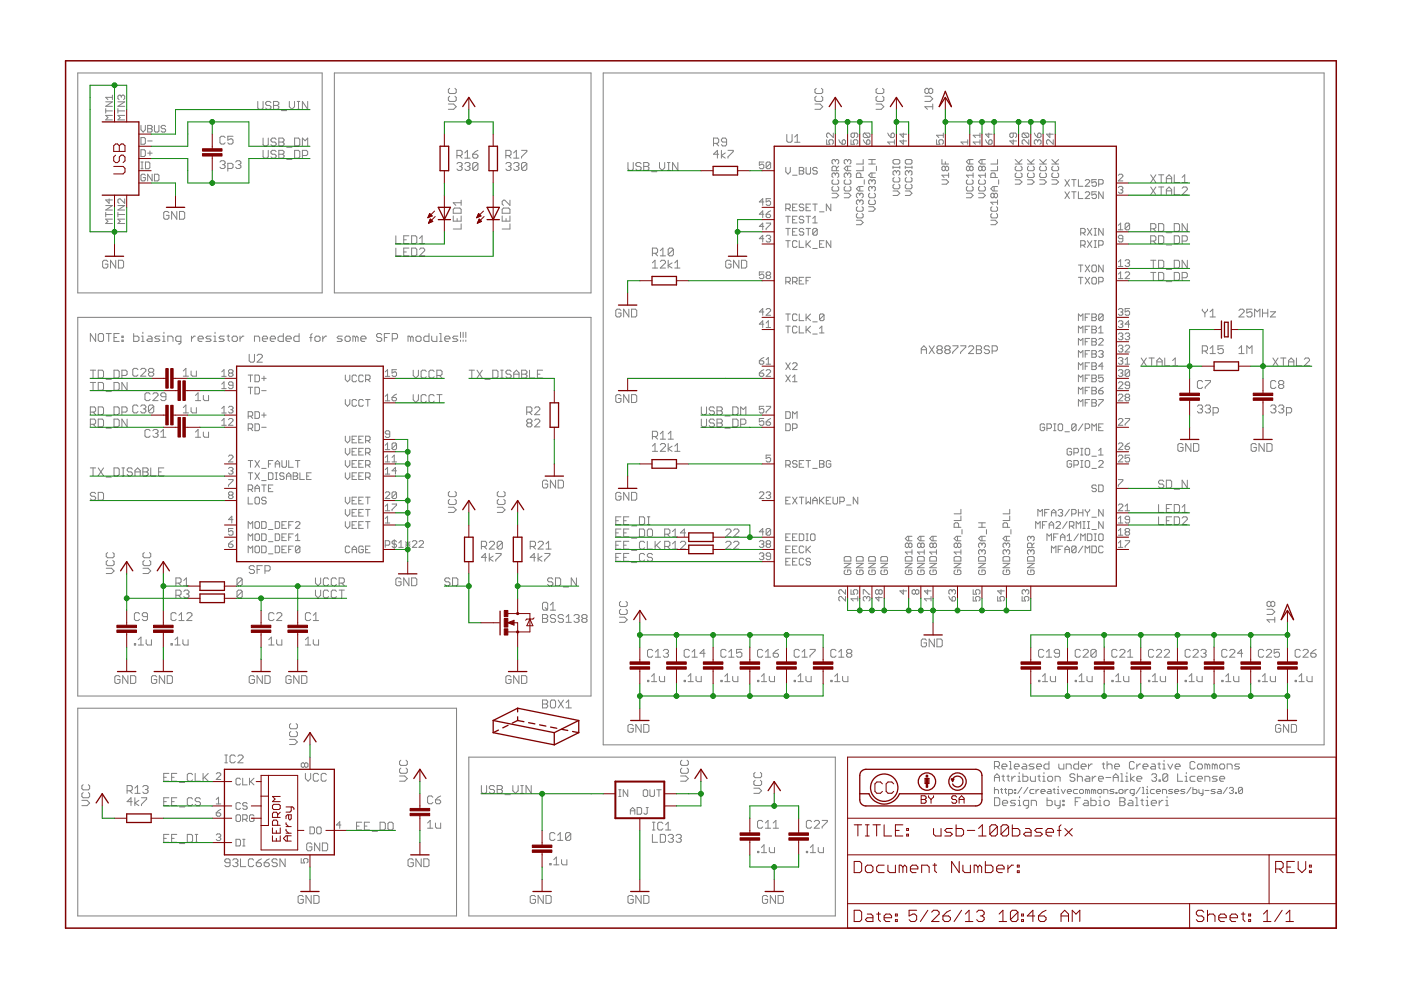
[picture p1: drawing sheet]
<svg xmlns="http://www.w3.org/2000/svg" width="297mm" height="210mm" viewBox="0 0 297 210" stroke-linecap="round" stroke-linejoin="round" font-family="sans-serif">
<g fill="none" stroke="#808080" stroke-width=".21">
<path d="M16.5 15.5h51.8v46.6h-51.8zM70.9 15.5h54.4v46.6h-54.4zM95.3 18.7l-.2 .3v.6l.2 .2h1.2l.2-.2v-.6l-.2-.3M127.9 15.5h152.8v142.4h-152.8zM173.1 18.7l-.3 .3v.6l.3 .2h1.1l.2-.2v-.6l-.2-.3M186 18.7l-.3 .3v.6l.3 .2h1.1l.3-.2v-.6l-.3-.3M196.9 19l-.3-.3h-.2l-.3 .3v.6l.3 .2h.2l.3-.2M196.9 19l.3-.3h.3l.3 .3v.6l-.3 .2h-.3l-.3-.2M196.9 19v.6M22.4 23.5h1.4M22.4 21.6h1.4l-1.4 .9h1.4M22.4 23v1"/>
<path d="M23.8 24.5h-1.4l.5 .4-.5 .5h1.4M23.8 20.6h-1.4l.5 .5M23.8 20.2v.9M25 23.5h1.4M25 23v1M25 21.6h1.4l-1.4 .9h1.4M25.7 20.4l-.2-.2-.5 .2v.5l.3 .2M25.7 20.4l.3-.2h.2l.2 .2v.5l-.2 .2M25.7 20.4v.2M26.4 24.5h-1.4l.5 .4-.5 .5h1.4M29.9 26.6v.9l.5 .5 .4-.5v-.9M29.9 29.2h.7l.2 .2v1l-.2 .2h-.7z"/>
<path d="M29.9 31.7h.7l.2 .3v.9l-.2 .3h-.7zM29.9 35.8h.5M29.9 34.4h.5M30.1 34.4v1.4M30.8 37.2l-.2-.3h-.5l-.2 .3v.9l.2 .3h.5l.2-.3v-.4h-.4M30.8 34.4h.7l.3 .2v.9l-.3 .3h-.7zM31.3 32.5h1M31.3 29.9h1M31.3 26.6h.7l.3 .2-.3 .5 .3 .2v.3l-.3 .2h-.7zM31.3 27.3h.7M31.8 32v.9M32.3 36.9v1.5l-1-1.5v1.5"/>
<path d="M32.7 26.6v1.2l.3 .2h.4l.3-.2v-1.2M32.7 36.9h.7l.3 .3v.9l-.3 .3h-.7zM35.1 26.8l-.2-.2h-.5l-.2 .2v.3l.2 .2h.5l.2 .2v.3l-.2 .2h-.5l-.2-.2M46.6 34.4l.3-.3h.6l.2 .3v.2l-.2 .3M47.2 34.9h.3M47.5 34.9l.2 .3v.3l-.2 .2h-.6l-.3-.2M47.7 29.2l-.2-.3h-.6l-.3 .3v1.1l.3 .2h.6l.2-.2M48.3 35.7h.8l.3-.2v-.6l-.3-.3h-.8v1.7M49.4 28.9h-1.1v.8l.6-.3h.2l.3 .3v.6l-.3 .2h-.5l-.3-.2M50 34.4l.2-.3h.6l.3 .3v.2l-.3 .3M50.5 34.9h.3M50.8 34.9l.3 .3v.3l-.3 .2h-.6l-.2-.2"/>
<path d="M54.7 21.5v1.4l.2 .3h.6l.3-.3v-1.4M55.8 29.3v1.4l.2 .2h.6l.3-.2v-1.4M55.8 31.9v1.4l.2 .2h.6l.3-.2v-1.4M57.4 21.8l-.2-.3h-.6l-.3 .3v.3l.3 .3h.6l.2 .2v.3l-.2 .3h-.6l-.3-.3M58 21.5h.8l.3 .3v.3l-.3 .3 .3 .2v.3l-.3 .3h-.8zM58 22.4h.8M58.5 32.2l-.2-.3h-.6l-.3 .3v.2l.3 .3h.6l.2 .3v.3l-.2 .2h-.6l-.3-.2M58.5 29.6l-.2-.3h-.6l-.3 .3v.2l.3 .3h.6l.2 .3v.3l-.2 .2h-.6l-.3-.2M59.1 32.7h.8M59.1 31.9h.8l.3 .3v.2l-.3 .3 .3 .3v.3l-.3 .2h-.8zM59.1 30.1h.8M59.1 29.3h.8l.3 .3v.2l-.3 .3 .3 .3v.3l-.3 .2h-.8z"/>
<path d="M59.7 23.5h1.1M60.8 33.8h1.1M60.8 31.2h1.1M61.3 21.5v1.1l.6 .6 .5-.6v-1.1M62.5 31.9h.8l.3 .3v1.1l-.3 .2h-.8zM62.5 29.3h.8l.3 .3v1.1l-.3 .2h-.8zM63 23.2h.6M63 21.5h.6M63.3 21.5v1.7M64.1 33h.9l.2-.3v-.5l-.2-.3h-.9v1.6M64.1 30.9v-1.6l.6 .5 .5-.5v1.6M65.2 21.5v1.7l-1.1-1.7v1.7"/>
<path d="M95.1 22.1h1.1l.5 .5-.5 .6h-1.1M95.3 20.4l-.2 .3v.5l.2 .3h1.2l.2-.3v-.5l-.2-.3M96.9 33h.8l.3-.3v-.5l-.3-.3h-.8v1.6M96.9 34.7l.3-.2h.5l.3 .2v.3l-.3 .3M97.4 35.3h.3M97.4 33l.6 .5M97.7 35.3l.3 .3v.2l-.3 .3h-.5l-.3-.3M98.6 34.7l.2-.2h.6l.3 .2v.3l-.3 .3M98.6 32.4l.5-.5v1.6M98.6 33.5h1.1M99.1 35.3h.3M99.4 35.3l.3 .3v.2l-.3 .3h-.6l-.2-.3"/>
<path d="M100.2 32.7h.8l.3 .3v.3l-.3 .2h-.5l-.3-.2zM101.3 34.7l-.3-.2h-.5l-.3 .2v1.1M101.3 34.7v1.1l-.3 .3h-.5l-.3-.3M101.3 34.7l-1.1 1.1M101.3 31.9l-.5 .3-.6 .5M107.3 33h.8l.3-.3v-.5l-.3-.3h-.8v1.6M107.3 34.7l.2-.2h.6l.3 .2v.3l-.3 .3M107.8 35.3h.3M107.8 33l.6 .5M108.1 35.3l.3 .3v.2l-.3 .3h-.6l-.2-.3M108.9 34.7l.3-.2h.5l.3 .2v.3l-.3 .3M108.9 33.5h1.1"/>
<path d="M108.9 32.4l.6-.5v1.6M109.5 35.3h.2M109.7 35.3l.3 .3v.2l-.3 .3h-.5l-.3-.3M110.6 31.9h1.1v.3l-1.1 1.1v.2M111.7 34.7l-.3-.2h-.6l-.2 .2v1.1M111.7 34.7v1.1l-.3 .3h-.6l-.2-.3M111.7 34.7l-1.1 1.1M133.1 34.5v1.3l.3 .3h.6l.3-.3v-1.3M135.9 34.7l-.3-.2h-.5l-.3 .2v.3l.3 .3h.5l.3 .3v.2l-.3 .3h-.5l-.3-.3M136.5 34.5h.8l.3 .2v.3l-.3 .3 .3 .3v.2l-.3 .3h-.8zM136.5 35.3h.8M138.2 36.4h1.1"/>
<path d="M139.8 34.5v1.1l.6 .5 .5-.5v-1.1M141.5 34.5h.5M141.5 36.1h.5M141.8 34.5v1.6M143.7 34.5v1.6l-1.1-1.6v1.6M151.3 30.4h.8l.3-.3v-.5l-.3-.3h-.8v1.6M151.8 30.4l.6 .5M152.4 32.7h-1.1l.8-.8v1.6M153 31.9v1.6M153.8 32.4l-.8 .6 .8 .5M154.1 30.1h-.9l-.2-.3v-.2l.2-.3h.6l.3 .3v1.1l-.3 .2h-.6l-.2-.2M154.3 31.9h1.1v.3l-1.1 1.1v.2"/>
<path d="M161.9 34.4h-.9v.7l.5-.3h.2l.2 .3v.4l-.2 .3h-.5l-.2-.3M163.4 34.6l-.3-.2h-.4l-.3 .2v.9M163.4 34.6v.9l-.3 .3h-.4l-.3-.3M163.4 34.6l-1 .9M166.6 35.5v.9l.5 .5 .5-.5v-.9M166.8 28.5v1.4l.3 .3h.6l.2-.3v-1.4M168 37.1h1M168.5 30.2h1.1M168.5 29.1l.5-.6v1.7M169.5 35.5h.7l.2 .2-.2 .5 .2 .2v.3l-.2 .2h-.7zM169.5 36.2h.7M170.9 35.5v1.2l.2 .2h.5l.3-.2v-1.2"/>
<path d="M172.8 22.1h1.1l.5 .5-.5 .6h-1.1M173.1 20.4l-.3 .3v.5l.3 .3h1.1l.2-.3v-.5l-.2-.3M173.3 35.7l-.3-.2h-.4l-.3 .2v.3l.3 .2h.4l.3 .2v.3l-.3 .2h-.4l-.3-.2M175.3 29.6v1h.7l-.3-.5 .3-.5h.4l.3 .3v.5l-.3 .2M176.6 39.5l-.2 .3v.5l.2 .2h1l.2-.2v-.5l-.2-.3M176.6 38.1l-.2 .3v.4l.2 .3h1l.2-.3v-.4l-.2-.3M176.7 28.2v1l-1-1-.4 .2v.5l.2 .3M177.1 34.1v.2M177.1 36.9v.2M177.1 34.1l-.2-.3-.5 .3v.4l.2 .3M177.1 36.9l-.2-.2-.5 .2v.5l.2 .2M177.1 34.1l.2-.3h.3l.2 .3v.4l-.2 .3"/>
<path d="M177.1 36.9l.2-.2h.3l.2 .2v.5l-.2 .2M177.3 36.2v-.7l-.2-.3h-.5l-.2 .3v.7h1.4M177.8 35.2l-.5 .5M177.8 29.6l.3 .5 .5 .5M178.8 29.6h.2l.3 .3v.5l-.3 .2h-.4v-.7zM179.2 38.1l-.2 .3v.4l.2 .3h1l.2-.3v-.4l-.2-.3M179.2 39.5l-.2 .3v.5l.2 .2h1l.2-.2v-.5l-.2-.3M179.7 34.1l.2-.3 .5 .3v.4l-.2 .3M179.7 34.1l-.2-.3-.5 .3v.4l.2 .3M179.7 36.9l-.2-.2-.5 .2v.5l.2 .2M179.7 36.9l.2-.2 .5 .2v.5l-.2 .2M179.7 34.1v.2"/>
<path d="M179.7 35.2v1M179.7 36.9v.2M180.4 35.2h-.9l-.5 .5 .5 .5h.9M180.4 29.6v1h.7l-.2-.5 .2-.5h.5l.3 .3v.5l-.3 .2M181.1 28.2v.7l-.2 .3h-.2l-.3-.3v-.5l.3-.2h.9l.3 .2v.5l-.3 .3M182.3 39.5v1M182.5 37.6v-.7l-.2-.2h-.5l-.2 .2v.7h1.4M183 39.5h-.9l-.5 .5 .5 .5h.9M183 35.2v1h-1.4M183 33.8v1h-1.4M183 29.6l.3 .5 .4 .5M183.2 38.1v1"/>
<path d="M183.3 28.2l-.3 .2v.5l.3 .3h.9M183.3 28.2h.9l.2 .2v.5l-.2 .3M183.3 28.2l.9 1M184 29.6h.2l.2 .3v.5l-.2 .2h-.5v-.7zM184.2 34.8h1.4M184.2 33.8h1.4M184.9 39.8l-.3-.3-.4 .3v.5l.2 .2M184.9 39.8l.2-.3 .5 .3v.5l-.2 .2M184.9 38.4l-.3-.3-.4 .3v.4l.2 .3M184.9 38.4l.2-.3 .5 .3v.4l-.2 .3M184.9 33.8v1M184.9 36.7v.9"/>
<path d="M184.9 38.4v.2M184.9 39.8v.2M185.6 36.7h-1l-.4 .4 .4 .5h1M185.7 22.1h1.1l.6 .5-.6 .6h-1.1M185.8 35.2v1M186 20.4l-.3 .3v.5l.3 .3h1.1l.3-.3v-.5l-.3-.3M188.2 28.2l.7 1M188.9 28.4l.3-.2 .4 .2v.5l-.2 .3h-.5zM189.3 34.1l.3-.3h.9l.3 .3v.4l-.3 .3h-.9l-.3-.3zM189.3 35.2v.5M189.3 35.5h1.5M189.6 39.1l-.3 .2v.5l.3 .2h.9l.3-.2v-.5l-.3-.2"/>
<path d="M189.6 37.6l-.3 .3v.5l.3 .2h.9l.3-.2v-.5l-.3-.3M189.6 30.1h-1.4l.5 .5M189.6 29.6v1M190.1 36.4l-.3-.2h-.2l-.3 .2v.5l.3 .2M190.1 36.4l.2-.2h.2l.3 .2v.5l-.3 .2M190.1 36.4v.3M190.8 35.2v.5M191.5 29.6v1l-.7-.7h1.4M191.5 28.2v1l-.7-.8h1.4M191.9 35.2v.5M191.9 35.5h1.5M192.2 37.6l-.3 .3v.5l.3 .2h.9l.3-.2v-.5l-.3-.3"/>
<path d="M192.2 33.8h.9l.3 .3v.4l-.3 .3h-.9l-.3-.3v-.4zM192.2 39.1l-.3 .2v.5l.3 .2h.9l.3-.2v-.5l-.3-.2M192.7 36.4l-.3-.2h-.2l-.3 .2v.5l.3 .2M192.7 36.4l.2-.2h.2l.3 .2v.5l-.3 .2M192.7 36.4v.3M193.4 35.2v.5M196.1 20.4h1.1l.6 .6-.6 .5h-1.1M197.8 22.6h-1.7l.5 .6M197.8 22.1v1.1M198.6 29.6v1h.7l-.2-.5 .2-.5h.4l.3 .3v.5l-.3 .2M199.7 38.1h1l.4 .5-.4 .5h-1M199.7 33.8v1h1.4"/>
<path d="M200 28.7h-1.4l.5 .5M200 28.2v1M200.4 35.5l-.2-.3h-.3l-.2 .3v.5l.2 .2 .5-.2M200.4 35.5l.3-.3h.2l.2 .3v.5l-.2 .2-.5-.2M200.4 34.3v.5M200.4 35.5v.5M201.1 37.1h-1.4l.5 .5M201.1 36.7v.9M205.1 39.5l-.2 .3v.5l.2 .2h1l.2-.2v-.5l-.2-.3M205.1 38.1l-.2 .3v.4l.2 .3h1l.2-.3v-.4l-.2-.3M205.2 30.1h-1.4l.4 .5M205.2 29.6v1"/>
<path d="M205.6 35.5l-.2-.3h-.3l-.2 .3v.5l.2 .2 .5-.2M205.6 35.5l.2-.3h.3l.2 .3v.5l-.2 .2-.5-.2M205.6 33.8v1M205.6 35.5v.5M206.3 36.7v.9M206.3 37.1h-1.4l.5 .5M206.3 33.8h-.9l-.5 .5 .5 .5h.9M207.7 39.5l-.2 .3v.5l.2 .2h1l.2-.2v-.5l-.2-.3M207.7 38.1l-.2 .3v.4l.2 .3h1l.2-.3v-.4l-.2-.3M207.8 30.1h-1.5l.5 .5M207.8 28.2v1M207.8 29.6v1"/>
<path d="M207.8 28.7h-1.5l.5 .5M208.2 35.5l-.2-.3h-.3l-.2 .3v.5l.2 .2h.3l.2-.2M208.2 35.5l.2-.3h.3l.2 .3v.5l-.2 .2-.5-.2M208.2 33.8v1M208.2 35.5v.5M208.9 37.1h-1.4l.5 .5M208.9 33.8h-.9l-.5 .5 .5 .5h.9M208.9 36.7v.9M208.9 29.6l.7 1M209.6 29.9l.3-.3h.2l.3 .3v.5l-.3 .2h-.5zM209.6 28.2v1l-.7-.8h1.5M210.8 39.5v1"/>
<path d="M211 37.6v-.7l-.2-.2h-.5l-.2 .2v.7h1.4M211.5 39.5h-1l-.4 .5 .4 .5h1M211.5 35.2v1h-1.4M211.5 33.8v1h-1.4M211.7 38.1v1M214.8 28.2v.7l-.2 .3h-.2l-.3-.3v-.5l.3-.2h.9l.2 .2v.5l-.2 .3M214.8 29.6v1l-.7-.7h1.4M215.2 38.1h1l.5 .5-.5 .5h-1M215.2 34.8h1.5M215.2 33.8l1 1M215.5 35.2l-.3 .3v.5l.3 .2h.9l.3-.2v-.5l-.3-.3M215.5 36.7l-.3 .2v.5l.3 .2h.9l.3-.2v-.5l-.3-.2"/>
<path d="M216.7 33.8l-.7 .7M216.9 28.2l-.2 .2v.5l.2 .3h1M216.9 28.2h1l.2 .2v.5l-.2 .3M216.9 28.2l1 1M217.8 38.1h1l.5 .5-.5 .5h-1M217.8 34.8h1.5M217.8 33.8l1 1M218.1 36.7l-.3 .2v.5l.3 .2h.9l.3-.2v-.5l-.3-.2M218.1 35.2l-.3 .3v.5l.3 .2h.9l.3-.2v-.5l-.3-.3M218.1 29.6v1l-.9-1h-.3l-.2 .3v.5l.2 .2M219.3 33.8l-.8 .7M219.3 28.2l.7 1"/>
<path d="M220 28.4l.5-.2 .2 .2v.5l-.2 .3h-.5zM220 29.9l-.2-.3h-.3l-.2 .3v.5l.2 .2M220 29.9l.2-.3h.3l.2 .3v.5l-.2 .2M220 29.9v.2M220.4 38.1h1l.4 .5-.4 .5h-1M220.4 34.8h1.4M220.4 33.8l1 1M220.7 35.2l-.3 .3v.5l.3 .2h.9l.2-.2v-.5l-.2-.3M220.7 36.7l-.3 .2v.5l.3 .2h.9l.2-.2v-.5l-.2-.2M221.8 33.8l-.7 .7M222.6 28.2v1l-.7-.8h1.4M223 38.1h1l.5 .5-.5 .5h-1"/>
<path d="M223 34.8h1.5M223 33.8l1 1M223.3 36.7l-.3 .2v.5l.3 .2h.9l.3-.2v-.5l-.3-.2M223.3 35.2l-.3 .3v.5l.3 .2h.9l.3-.2v-.5l-.3-.3M223.3 29.6v1l-.9-1h-.3l-.2 .3v.5l.2 .2M224.5 33.8l-.8 .7M225.8 38.1l.9 1.4M226.7 38.1l-.9 1.4M227.2 38.1h1M227.7 38.1v1.4M228.6 38.1v1.4h1M230.1 38.3l.2-.2h.5l.2 .2v.2l-.9 1h.9"/>
<path d="M232.5 38.1h-1v.7l.5-.3h.2l.3 .3v.5l-.3 .2h-.4l-.3-.2M232.9 39h.8l.2-.2v-.5l-.2-.2h-.8v1.4M237.1 37.2l.3-.3h.4l.3 .3v.2l-1 1h1M237.1 39.8l.3-.3h.4l.3 .3-.3 .4M244 37.1l1.1 1.6M244 39.6l1.1 1.7M245.1 37.1l-1.1 1.6M245.1 39.6l-1.1 1.7M245.6 37.1h1.1M245.6 39.6h1.1M246.2 37.1v1.6M246.2 39.6v1.7"/>
<path d="M247.3 38.7v-1.1l.6-.5 .5 .5v1.1M247.3 37.9h1.1M249 37.1v1.6h1.1M249 39.6v1.7h1.1M250.6 39.9l.3-.3h.6l.2 .3v.3l-1.1 1.1h1.1M250.6 38.7h1.1M250.6 37.6l.6-.5v1.6M22.4 45v1M22.4 45.5h1.4M22.4 43.6h1.4l-1.4 .9h1.4M22.9 55.5l-.3-.3h-.6l-.2 .3v1.1l.2 .2h.6l.3-.2v-.6h-.6M23.1 42.2v.9l-.7-.7h1.4"/>
<path d="M23.8 46.5h-1.4l.5 .4-.5 .5h1.4M24.5 55.2v1.6l-1.1-1.6v1.6M25 45v1M25 45.5h1.4M25 43.6h1.4l-1.4 .9h1.4M25.1 55.2h.8l.3 .3v1.1l-.3 .2h-.8zM26.4 46.5h-1.4l.5 .4-.5 .5h1.4M26.4 42.2v.9l-.9-.9-.5 .2v.5l.3 .2M35.8 45.1l-.3-.3h-.5l-.3 .3v1.1l.3 .3h.5l.3-.3v-.5h-.5M37.5 44.8v1.7l-1.1-1.7v1.7M38.1 44.8h.8l.3 .3v1.1l-.3 .3h-.8zM83.9 50v1.7h1.1"/>
<path d="M83.9 52.6v1.7h1.1M85.6 50.8h.5M85.6 53.4h.5M86.7 50h-1.1v1.7h1.1M86.7 52.6h-1.1v1.7h1.1M87.3 50h.8l.3 .3v1.1l-.3 .3h-.8zM87.3 52.6h.8l.3 .3v1.1l-.3 .3h-.8zM88.9 52.9l.3-.3h.6l.2 .3v.2l-1.1 1.2h1.1M88.9 51.7h1.1M88.9 50.6l.6-.6v1.7M96.1 44.4l.3-.3h1.1l.3 .3v.8h-1.7zM96.1 45.8v1.1h1.7v-1.1"/>
<path d="M96.9 46.3v.6M97.8 47.5v1.1h-1.7M97.8 42.4v1.1M97.8 43h-1.7l.5 .5M106.5 45.8v1.1h1.6v-1.1M106.5 44.4l.2-.3h1.1l.3 .3v.8h-1.6zM107.3 46.3v.6M108.1 42.4v1.1l-1.1-1.1h-.3l-.2 .3v.6l.2 .2M108.1 47.5v1.1h-1.6M138.3 56.8h1.1M138.3 55.7l.6-.5v1.6M138.3 53.7h.8l.3-.3v-.5l-.3-.3h-.8v1.7"/>
<path d="M138.9 53.7l.5 .6M140 55.5l.3-.3h.5l.3 .3v.2l-1.1 1.1h1.1M140 53.1l.5-.5v1.7M140 54.3h1.1M141.7 55.2v1.6M142.5 55.7l-.8 .6 .8 .5M142.8 52.9l-.3-.3h-.6l-.2 .3v1.1M142.8 52.9v1.1l-.3 .3h-.6l-.2-.3M142.8 52.9l-1.1 1.1M143.1 56.8h1.1M143.1 55.7l.5-.5v1.6M155 55.5l-.3-.3h-.5l-.3 .3v1.1l.3 .2h.5l.3-.2v-.6h-.6"/>
<path d="M156.7 55.2v1.6l-1.2-1.6v1.6M157.2 55.2h.8l.3 .3v1.1l-.3 .2h-.8zM161.9 45.4h-.9l.7-.7v1.4M161.9 50.6h-.9l.7-.7v1.4M161.9 57.7h-.9v.7l.5-.3h.2l.2 .3v.4l-.2 .3h-.5l-.2-.3M161.9 42.8h-.9l.7-.7v1.4M161.9 48h-.9l.7-.7v1.4M162.4 50.1l.3-.2h.4l.3 .2v.3l-.3 .2M162.4 45.4h.7l.3 .3v.2l-.3 .2h-.4l-.3-.2zM162.4 47.3h1v.2l-1 1v.2M162.7 58.4l-.3-.3 .3-.4h.4l.3 .2v.2l-.3 .3M162.7 58.4l-.3 .2 .3 .5h.4l.3-.3v-.2l-.3-.2"/>
<path d="M162.7 58.4h.4M162.9 50.6h.2M163.1 50.6l.3 .2v.3l-.3 .2h-.4l-.3-.2M163.4 42.1h-1v.7l.5-.2 .5 .2v.5l-.3 .2h-.4l-.3-.2M163.4 44.7l-.5 .2-.5 .5M166.6 44.2h.7l.3-.2v-.5l-.3-.2h-.7v1.4M166.6 59.8h.7l.3-.3v-.5l-.3-.2h-.7v1.4M166.6 51h1M166.6 48.4h1M166.6 45.8h1M167.1 45.8v1.5M167.1 48.4v1.5"/>
<path d="M167.1 51v1.5M167.1 44.2l.5 .5M167.1 59.8l.5 .4M168 59.8h.7l.3-.3v-.5l-.3-.2h-.7v1.4M168 44h.5M168 46.6h.5M168 49.1h.5M168.5 59.8l.5 .4M169 51.3l-.3-.3h-.4l-.3 .3v.9l.3 .3h.4l.3-.3M169 43.3h-1v1.4h1M169 45.8h-1v1.5h1M169 48.4h-1v1.5h1"/>
<path d="M169.5 51v1.5h.9M169.5 59.5h.4M170.4 43.5l-.2-.2h-.5l-.2 .2 .2 .5h.5l.2 .2-.2 .5h-.5l-.2-.3M170.4 46.1l-.2-.3h-.5l-.2 .3 .2 .5h.5l.2 .2-.2 .5h-.5l-.2-.3M170.4 48.7l-.2-.3h-.5l-.2 .3 .2 .4h.5l.2 .3-.2 .5h-.5l-.2-.3M170.4 58.8h-.9v1.4h.9M170.9 51v1.5M170.9 48.4h1M170.9 44h.5M170.9 45.8h1M170.9 59.5h.5M171.1 51.7l.8 .8"/>
<path d="M171.4 45.8v1.5M171.4 48.4v1.5M171.9 43.3h-1v1.4h1M171.9 58.8h-1v1.4M171.9 51l-1 1M172.3 46.3l.5-.5v1.5M172.3 52.7h1M172.3 43.3h1M172.3 47.3h1M172.8 43.3v1.4M173.3 48.7v.9l-.3 .3h-.4l-.3-.3M173.3 48.7l-.3-.3h-.4l-.3 .3v.9"/>
<path d="M173.3 48.7l-1 .9M173.8 51.7h.4M173.8 44.9h.9M174.7 51h-.9v1.5h.9M176.1 43.3v1.4l-.9-1.4v1.4M176.1 51v1.5l-.9-1.5v1.5M176.4 41h.9l.5 .4-.5 .5h-.9M179 41h.9l.5 .4-.5 .5h-.9M181.6 46.7h.9l.5 .5-.5 .4h-.9M181.8 43.8l-.2 .3v.5l.2 .2h1l.2-.2v-.5l-.2-.3M181.8 45.3l-.2 .2v.5l.2 .2h1l.2-.2v-.5l-.2-.2M182.3 42.7l.2-.3h.3l.2 .3v.4l-.2 .2"/>
<path d="M182.3 42.7l-.2-.3h-.3l-.2 .3v.4l.2 .2M182.3 41.2l-.2-.2-.5 .2v.5l.2 .2M182.3 41.2l.2-.2 .5 .2v.5l-.2 .2M182.3 41.2v.2M182.3 42.7v.2M184.2 43.8h.9l.5 .5-.5 .5h-.9M184.4 41l-.2 .2v.5l.2 .2h1l.2-.2v-.5l-.2-.2M184.4 42.4l-.2 .3v.4l.2 .2h1l.2-.2v-.4l-.2-.3M189.3 40.5h1l.5 .5-.5 .4h-1M191.9 40.5h1l.5 .5-.5 .4h-1M204.9 41h.9l.5 .4-.5 .5h-.9M207.5 41h.9l.5 .4-.5 .5h-.9"/>
<path d="M210.1 46.7h.9l.5 .5-.5 .4h-.9M210.3 45.3l-.2 .2v.5l.2 .2h1l.2-.2v-.5l-.2-.2M210.3 43.8l-.2 .3v.5l.2 .2h1l.2-.2v-.5l-.2-.3M210.8 41.2l-.3-.2-.4 .2v.5l.2 .2h.2l.3-.2M210.8 41.2l.2-.2h.3l.2 .2v.5l-.2 .2h-.3l-.2-.2M210.8 41.2v.5M211.5 42.9h-1.4l.4 .4M211.5 42.4v.9M225.8 40.7l.9 1.4M226.7 40.7l-.9 1.4M227.2 40.7h1M227.7 40.7v1.4"/>
<path d="M228.6 40.7v1.4h1M228.6 58.8h1M228.6 56.2h1M229.1 49.4h.7l.3-.3v-.4l-.3-.3h-.7v1.5M229.1 52h.7l.3-.3v-.4l-.3-.3h-.7v1.5M229.1 56.2v1.4M229.1 58.8v1.4M229.6 52l.5 .5M229.6 49.4l.5 .5M230.1 40.9l.2-.2h.5l.2 .2v.2l-.9 1h.9M230.1 58.8l.9 1.4M230.1 56.2l.9 1.4"/>
<path d="M230.5 51l1 1.5M230.5 48.4l1 1.5M231 58.8l-.9 1.4M231 56.2l-.9 1.4M231.5 56.5l.3-.3h.4l.3 .3v.9l-.3 .2h-.4l-.3-.2zM231.5 59l.3-.2h.4l.3 .2v1l-.3 .2h-.4l-.3-.2zM231.5 51l-1 1.5M231.5 48.4l-1 1.5M232 51h.5M232 52.5h.5M232 49.9h.5M232 48.4h.5"/>
<path d="M232.2 48.4v1.5M232.2 51v1.5M232.5 40.7h-1v.7l.5-.3 .5 .3v.4l-.3 .3h-.4l-.3-.3M232.9 52h.8l.2-.3v-.4l-.2-.3h-.8v1.5M232.9 59.8h.8l.2-.3v-.5l-.2-.2h-.8v1.4M233.9 40.7v1.4l-1-1.4v1.4M233.9 48.4v1.5l-1-1.5v1.5M233.9 56.2v1.4l-1-1.4v1.4M237.1 47.8l.5-.5v1.4M237.1 55.5l.5-.4v1.4M237.1 58.1l.5-.4v1.4M237.1 48.7h1"/>
<path d="M237.1 59.1h1M237.1 56.5h1M237.6 40.2h.2M237.8 40.2l.3 .3v.2l-.3 .3h-.4l-.3-.3M238.1 50.6h-.7l-.3-.2v-.3l.3-.2h.4l.3 .2v1l-.3 .2h-.4l-.3-.2M238.5 55.3l.3-.2h.5l.2 .2-.2 .5M238.5 57.9l.3-.2h.5l.2 .2v.2l-1 1h1M239 55.8h.3M239.3 55.8l.2 .2-.2 .5h-.5l-.3-.2M239.5 47.5v1l-.2 .2h-.5l-.3-.2M239.5 47.5l-.2-.2h-.5l-.3 .2v1M239.5 47.5l-1 1"/>
<path d="M244 55.2h1.1M244 48.5h.8l.3-.3v-.5l-.3-.3h-.8v1.7M244 57.8h1.1M244 51.1h.8l.3-.3v-.5l-.3-.3h-.8v1.7M244.5 55.2v1.6M244.5 57.8v1.6M244.5 51.1l.6 .6M244.5 48.5l.6 .6M245.6 55.2h.9l.2 .3v1.1l-.2 .2h-.9zM245.6 47.4h.9l.2 .3v1.1l-.2 .3h-.9zM245.6 57.8h.9l.2 .3v1.1l-.2 .2h-.9zM245.6 50h.9l.2 .3v1.1l-.2 .3h-.9z"/>
<path d="M247.3 40.5h1.1M247.3 59.7h1.1M247.3 57.1h1.1M247.3 51.9h1.1M247.3 41.3v-1.1l.6-.6 .5 .6v1.1M247.3 49.3h1.1M249 55.2h.8l.3 .3v1.1l-.3 .2h-.8zM249 47.4h.8l.3 .3v1.1l-.3 .3h-.8zM249 57.8h.8l.3 .3v1.1l-.3 .2h-.8zM249 50h.8l.3 .3v1.1l-.3 .3h-.8zM250.6 58.9h.9l.2-.3v-.5l-.2-.3h-.9v1.6M250.6 51.1h.9l.2-.3v-.5l-.2-.3h-.9v1.7"/>
<path d="M251.7 47.4v1.7l-1.1-1.7v1.7M251.7 55.2v1.6l-1.1-1.6v1.6M16.5 67.3h108.8v80.3h-108.8zM19.2 78.5h1.1M19.7 78.5v1.7M20.3 70.7v1.7l-1.1-1.7v1.7M20.8 71l.3-.3h.6l.2 .3v1.1l-.2 .3h-.6l-.3-.3zM20.8 78.5h.9l.2 .3v1.1l-.2 .3h-.9zM22.5 70.7h1.1M23.1 70.7v1.7M24.2 78.5h.8l.3 .3v1.1l-.3 .3h-.8zM24.2 71.6h.5"/>
<path d="M25.3 70.7h-1.1v1.7h1.1M25.8 72.1h.3v.3h-.3zM25.8 71.3h.3v.3h-.3zM25.8 79.6h.9l.2-.3v-.5l-.2-.3h-.9v1.7M28.3 70.7v1.7h.9l.3-.3v-.5l-.3-.3h-.9M29.3 78.4l-.3-.3h-.6l-.2 .3v1.1l.2 .3h.6l.3-.3M29.8 78.4l.3-.3h.5l.3 .3v.3l-1.1 1.1h1.1M30 72.4h.6M30 71.3h.3v1.1M30.3 70.4v.3M31.4 71.3h.6l.2 .3v.8h-.8l-.3-.3 .3-.3h.8M31.8 78.9l-.3 .3v.3l.3 .3h.5l.3-.3v-.3l-.3-.3"/>
<path d="M31.8 78.9l-.3-.2v-.3l.3-.3h.5l.3 .3v.3l-.3 .2M31.8 78.9h.5M33.9 71.3h-.8l-.3 .3 .3 .2h.5l.3 .3-.3 .3h-.8M34.5 72.4h.5M34.5 71.3h.3v1.1M34.8 70.4v.3M35.6 72.4v-1.1h.8l.3 .3v.8M38.4 72.4h-.9l-.2-.3v-.5l.2-.3h.9v1.4l-.3 .2h-.3M38.9 78.7l.5-.6v1.7M38.9 79.8h1.1M40.5 78.7v.8l.3 .3h.8v-1.1M40.6 71.3v1.1"/>
<path d="M41.4 71.3h-.3l-.5 .5M42 71.8h1.1v-.2l-.3-.3h-.5l-.3 .3v.5l.3 .3h.5M44.8 71.3h-.9l-.3 .3 .3 .2h.6l.3 .3-.3 .3h-.9M45.3 72.4h.6M45.3 71.3h.3v1.1M45.6 70.4v.3M47 79.8h1M47 78.8l.5-.4v1.4M47.5 71.3h-.8l-.3 .3 .3 .2h.6l.2 .3-.2 .3h-.9M48.1 71.3h.6M48.4 71v1.1l.3 .3M48.7 79.1l-.2-.3 .2-.4h.4l.3 .2v.2l-.3 .3"/>
<path d="M48.7 79.1l-.2 .2 .2 .5h.4l.3-.2v-.3l-.3-.2M48.7 79.1h.4M49.5 71.3h.6l.2 .3v.5l-.2 .3h-.6l-.3-.3v-.5zM50.9 71.3v1.1M51.7 71.3h-.3l-.5 .5M52.6 79.5h1M52.8 75.1v1.4l.3 .3h.6l.3-.3v-1.4M53.1 79.5v1.4M54 72.4v-1.1h.8l.3 .3v.8M54.1 79.5h.7l.2 .3v.9l-.2 .2h-.7zM54.5 75.4l.3-.3h.6l.2 .3v.3l-1.1 1.1h1.1M55.6 71.8h1.1v-.2l-.2-.3h-.6l-.3 .3v.5l.3 .3h.6"/>
<path d="M56 79.8v.9M57.3 71.8h1.1v-.2l-.3-.3h-.5l-.3 .3v.5l.3 .3h.5M60.1 70.7v1.7h-.9l-.3-.3v-.5l.3-.3h.9M60.6 71.8h1.1v-.2l-.2-.3h-.6l-.3 .3v.5l.3 .3h.6M63.4 70.7v1.7h-.8l-.3-.3v-.5l.3-.3h.8M65.6 71.6h.6M66.2 70.7l-.3 .3v1.4M67 71.3h.6l.3 .3v.5l-.3 .3h-.6l-.2-.3v-.5zM68.4 71.3v1.1M69.3 71.3h-.3l-.6 .5M72.6 71.3h-.8l-.3 .3 .3 .2h.5l.3 .3-.3 .3h-.8M73.2 79.5v1l.5 .4 .5-.4v-1"/>
<path d="M73.4 71.3h.6l.3 .3v.5l-.3 .3h-.6l-.2-.3v-.5zM75.4 71.6l-.3-.3h-.3v1.1M75.4 71.6v.8M75.4 71.6l.2-.3 .3 .3v.8M75.6 79.8l-.2-.3h-.5l-.2 .3v.9l.2 .2h.5l.2-.2M76.5 71.8h1.1v-.2l-.3-.3h-.5l-.3 .3v.5l.3 .3h.5M77 79.8l-.2-.3h-.5l-.2 .3v.9l.2 .2h.5l.2-.2M80.9 71l-.2-.3h-.6l-.3 .3v.3l.3 .3h.6l.2 .2v.3l-.2 .3h-.6l-.3-.3M81.5 71.6h.6M81.7 79.8h.9M81.7 78.8l.5-.4v1.4M82.6 70.7h-1.1v1.7"/>
<path d="M83.2 71.8h.8l.3-.2v-.6l-.3-.3h-.8v1.7M84.1 78.4h-1v.7l.5-.3h.2l.3 .3v.5l-.3 .2h-.4l-.3-.2M87.1 71.6l-.3-.3h-.3v1.1M87.1 71.6v.8M87.1 71.6l.2-.3 .3 .3v.8M87.6 78.5v1.1l.6 .6 .5-.6v-1.1M88.5 71.3h.5l.3 .3v.5l-.3 .3h-.5l-.3-.3v-.5zM90.4 78.8l-.3-.3h-.5l-.3 .3v1.1l.3 .3h.5l.3-.3M91 70.7v1.7h-.9l-.2-.3v-.5l.2-.3h.9M91.5 71.3v.8l.3 .3h.8v-1.1M92.1 78.8l-.3-.3h-.6l-.2 .3v1.1l.2 .3h.6l.3-.3M92.6 79.6h.9l.2-.3v-.5l-.2-.3h-.9v1.7"/>
<path d="M93.2 79.6l.5 .6M93.2 70.7h.3v1.7M93.2 72.4h.5M94.3 71.8h1.1v-.2l-.3-.3h-.5l-.3 .3v.5l.3 .3h.5M97.1 71.3h-.9l-.2 .3 .2 .2h.6l.3 .3-.3 .3h-.8M97.6 70.4v1.2M97.6 72.1v.3M98.2 70.4v1.2M98.2 72.1v.3M98.8 70.4v1.2M98.8 72.1v.3M99.5 78.5h1.1"/>
<path d="M100 78.5v1.7M101.1 78.5l1.2 1.7M102.3 78.5l-1.2 1.7M104.5 78.5h.8l.3 .3v1.1l-.3 .3h-.8zM106.2 78.5h.5M106.4 78.5v1.7M108.4 78.8l-.3-.3h-.6l-.2 .3v.3l.2 .2h.6l.3 .3v.3l-.3 .3h-.6l-.2-.3M108.9 79.3h1.1M110.6 78.5h.8l.3 .3v.3l-.3 .2 .3 .3v.3l-.3 .3h-.8zM110.6 79.3h.8M112.3 78.5v1.7h1.1M113.9 79.3h.6"/>
<path d="M115 78.5h-1.1v1.7h1.1M131.7 65.8l-.3-.2h-.6l-.2 .2v1.1l.2 .3h.6l.3-.3v-.5h-.6M133.3 65.6v1.6l-1.1-1.6v1.6M133.9 65.6h.8l.3 .2v1.1l-.3 .3h-.8zM161 79.1h.7l.2 .5-.2 .2h-.5l-.2-.2zM161 76.5h.7l.2 .2v.3l-.2 .2h-.5l-.2-.2zM161.9 68.7h-.9l.7-.7v1.4M161.9 66.1h-.9l.7-.7v1.4M161.9 75.8l-.9 .7M161.9 78.4l-.4 .2-.5 .5M162.4 78.6l.3-.2h.4l.3 .2v.2l-1 1h1M162.4 65.7l.3-.3h.4l.3 .3v.2l-1 .9h1"/>
<path d="M162.4 77.2h1M162.4 69.4h1M162.4 68.5l.5-.5v1.4M162.4 76.3l.5-.5v1.4M166.6 69.2h1M166.6 66.6h1M166.6 76.9l1 1.5M166.6 79.5l1 1.4M167.1 66.6v1.4M167.1 69.2v1.4M167.6 76.9l-1 1.5M167.6 79.5l-1 1.4"/>
<path d="M168 77.2l.3-.3h.4l.3 .3v.2l-1 1h1M168 80l.5-.5v1.4M169 69.4l-.3-.2h-.4l-.3 .2v.9l.3 .3h.4l.3-.3M169 66.8l-.3-.2h-.4l-.3 .2v1l.3 .2h.4l.3-.2M169.5 66.6v1.4h.9M169.5 69.2v1.4h.9M170.9 66.6v1.4M170.9 69.2v1.4M171.1 69.9l.8 .7M171.1 67.3l.8 .7M171.9 69.2l-1 .9M171.9 66.6l-1 .9"/>
<path d="M172.3 70.8h1M172.3 68.2h1M173.8 70.6h.9M173.8 69.6l.4-.4v1.4M174.7 66.8l-.2-.2h-.5l-.2 .2v1M174.7 66.8v1l-.2 .2h-.5l-.2-.2M174.7 66.8l-.9 1M195.3 75v-1.1l.6-.6 .5 .6v1.1M195.3 74.1h1.1M197 73.3l1.1 1.7M198.1 73.3l-1.1 1.7M198.9 74.1h.6"/>
<path d="M198.9 74.1l-.3-.2v-.3l.3-.3h.6l.3 .3v.3l-.3 .2M198.9 74.1l-.3 .3v.3l.3 .3h.6l.3-.3v-.3l-.3-.3M200.6 74.1h.5M200.6 74.1l-.3-.2v-.3l.3-.3h.5l.3 .3v.3l-.3 .2M200.6 74.1l-.3 .3v.3l.3 .3h.5l.3-.3v-.3l-.3-.3M202 73.3h1.1v.3l-1.1 1.1v.3M203.7 73.3h1.1v.3l-1.1 1.1v.3M205.3 73.6l.3-.3h.6l.2 .3v.3l-1.1 1.1h1.1M207 74.1h.8M207 73.3h.8l.3 .3v.3l-.3 .2 .3 .3v.3l-.3 .3h-.8zM209.8 73.6l-.3-.3h-.5l-.3 .3v.3l.3 .2h.5l.3 .3v.3l-.3 .3h-.5l-.3-.3M210.4 74.4h.8l.3-.3v-.5l-.3-.3h-.8v1.7"/>
<path d="M228.6 78.4v-1.5l.5 .5 .5-.5v1.5M228.6 68v-1.4l.5 .4 .5-.4v1.4M228.6 70.6v-1.4l.5 .4 .5-.4v1.4M228.6 73.2v-1.4l.5 .4 .5-.4v1.4M228.6 75.8v-1.5l.5 .5 .5-.5v1.5M230.1 67.3h.4M230.1 77.6h.4M230.1 75.1h.4M230.1 72.5h.4M230.1 69.9h.4M231 66.6h-.9v1.4M231 69.2h-.9v1.4"/>
<path d="M231 71.8h-.9v1.4M231 74.3h-.9v1.5M231 76.9h-.9v1.5M231 79.5h-.9v1.4M231.5 67.3h.7M231.5 66.6h.7l.3 .2-.3 .5 .3 .5-.3 .2h-.7zM231.5 69.2h.7l.3 .2-.3 .5 .3 .4-.3 .3h-.7zM231.5 71.8h.7l.3 .2-.3 .5 .3 .4-.3 .3h-.7zM231.5 74.3h.7l.3 .3-.3 .5 .3 .4-.3 .3h-.7zM231.5 76.9h.7l.3 .3-.3 .4 .3 .3v.2l-.3 .3h-.7zM231.5 79.5h.7l.3 .3-.3 .4 .3 .5-.3 .2h-.7zM231.5 77.6h.7"/>
<path d="M231.5 75.1h.7M231.5 72.5h.7M231.5 69.9h.7M232.9 72l.3-.2h.5l.2 .2v.2l-1 1h1M232.9 74.6l.3-.3h.5l.2 .3-.2 .5M232.9 69.6l.5-.4v1.4M232.9 70.6h1M233.4 75.1h.3M233.7 75.1l.2 .2-.2 .5h-.5l-.3-.3M233.9 66.8l-.2-.2h-.5l-.3 .2v1M233.9 79.5h-1v.7l.5-.2h.3l.2 .2v.5l-.2 .2h-.5l-.3-.2M233.9 66.8v1l-.2 .2h-.5l-.3-.2"/>
<path d="M233.9 77.6h-1l.8-.7v1.5M233.9 66.8l-1 1M237.1 65.7l.3-.3h.4l.3 .3v.2l-.3 .2M237.1 68.3l.3-.3h.4l.3 .3-.3 .4M237.1 70.8l.3-.2h.4l.3 .2-.3 .5M237.1 73.4l.3-.2h.4l.3 .2v.3l-.3 .2M237.1 76l.3-.2h.4l.3 .2-.3 .5M237.1 78.6l.3-.2h.4l.3 .2-.3 .5M237.6 79.1h.2M237.6 76.5h.2M237.6 73.9h.2M237.6 71.3h.2"/>
<path d="M237.6 68.7h.2M237.6 66.1h.2M237.8 79.1l.3 .2-.3 .5h-.4l-.3-.2M237.8 66.1l.3 .3-.3 .4h-.4l-.3-.2M237.8 68.7l.3 .3v.2l-.3 .2h-.4l-.3-.2M237.8 71.3l.3 .3-.3 .4h-.4l-.3-.2M237.8 73.9l.3 .2-.3 .5h-.4l-.3-.2M237.8 76.5l.3 .2v.3l-.3 .2h-.4l-.3-.2M238.5 70.8l.3-.2h.5l.2 .2-.2 .5M238.5 73.4l.3-.2h.5l.2 .2v.3l-1 .9h1M238.5 76.3l.5-.5v1.4M238.5 77.2h1"/>
<path d="M239 71.3h.3M239.3 71.3l.2 .3-.2 .4h-.5l-.3-.2M239.5 65.4h-1v.7l.5-.2h.3l.2 .2v.5l-.2 .2h-.5l-.3-.2M239.5 78.6v1l-.2 .2h-.5l-.3-.2M239.5 68.7h-1l.8-.7v1.4M239.5 78.6l-.2-.2h-.5l-.3 .2v1M239.5 78.6l-1 1M242 75.9l1.1 1.7M243.1 75.9l-1.1 1.7M243.6 75.9h1.1M244.2 75.9v1.7M245.3 77.6v-1.1l.5-.6 .6 .6v1.1"/>
<path d="M245.3 76.7h1.1M247 75.9v1.7h1.1M248.6 76.5l.6-.6v1.7M248.6 77.6h1.1M254.9 74.4h.8l.3-.3v-.5l-.3-.3h-.8v1.7M254.9 65.6v.2l.6 .6M255.5 66.4v.8M255.5 74.4l.5 .6M256 65.6v.2l-.5 .6M256.6 75h1.1M256.6 67.2h1.1M256.6 66.1l.5-.5v1.6"/>
<path d="M256.6 73.9l.5-.6v1.7M259.4 73.3h-1.2v.8l.9-.2 .3 .2v.6l-.3 .3h-.6l-.3-.3M262.7 75h1.1M262.7 65.8l.3-.2h.5l.3 .2v.3l-1.1 1.1h1.1M262.7 73.9l.5-.6v1.7M264.4 75v-1.7l.5 .6 .6-.6v1.7M265.5 65.6h-1.1v.8l.8-.3 .3 .3v.5l-.3 .3h-.6l-.2-.3M266 67.2v-1.6l.6 .5 .5-.5v1.6M267.7 66.4h1.1M267.7 65.6v1.6M268.8 65.6v1.6M269.3 66.1h1.1l-1.1 1.1h1.1"/>
<path d="M269.9 75.9l1.1 1.7M271 75.9l-1.1 1.7M271.5 75.9h1.1M272.1 75.9v1.7M273.2 76.7h1.1M273.2 77.6v-1.1l.5-.6 .6 .6v1.1M274.9 75.9v1.7h1.1M276.5 76.2l.3-.3h.6l.2 .3v.3l-1.1 1.1h1.1M19.2 87.4h.8l.3-.3v-.5l-.3-.3h-.8v1.6M19.2 90h.8l.3-.3v-.6l-.3-.2h-.8v1.6M19.2 81.1h1.1M19.2 99.2h1.1"/>
<path d="M19.7 81.1v1.6M19.7 99.2v1.7M19.7 87.4l.6 .5M19.7 90l.6 .5M20.8 81.1h.9l.2 .3v1.1l-.2 .2h-.9zM20.8 86.3h.9l.2 .3v1.1l-.2 .2h-.9zM20.8 88.9h.9l.2 .2v1.1l-.2 .3h-.9zM20.8 99.2l1.1 1.7M21.9 99.2l-1.1 1.7M22.5 80.4h1.1M22.5 83h1.1M22.5 88.2h1.1"/>
<path d="M22.5 90.8h1.1M24.2 81.1h.8l.3 .3v1.1l-.3 .2h-.8zM24.2 86.3h.8l.3 .3v1.1l-.3 .2h-.8zM24.2 88.9h.8l.3 .2v1.1l-.3 .3h-.8zM24.2 99.2h.8l.3 .3v1.1l-.3 .3h-.8zM25.8 87.4h.9l.2-.3v-.5l-.2-.3h-.9v1.6M25.8 99.2h.6M26.1 99.2v1.7M26.9 81.1v1.6l-1.1-1.6v1.6M26.9 88.9v1.6l-1.1-1.6v1.6M28.1 99.5l-.3-.3h-.6l-.2 .3v.3l.2 .3h.6l.3 .2v.3l-.3 .3h-.6l-.2-.3M29.3 86.1l-.3-.2h-.6l-.2 .2v1.1l.2 .3h.6l.3-.3"/>
<path d="M29.8 86.1l.3-.2h.5l.3 .2v.3l-.3 .3M30.3 99.2h.8l.3 .3v.3l-.3 .3 .3 .2v.3l-.3 .3h-.8zM30.4 86.7h.2M30.6 86.7l.3 .3v.2l-.3 .3h-.5l-.3-.3M31.8 83.6l-.2-.3h-.6l-.3 .3v1.1l.3 .2h.6l.2-.2M31.8 91.3l-.2-.2h-.6l-.3 .2v1.1l.3 .3h.6l.2-.3M32 99.2v1.7h1.1M32.4 83.6l.3-.3h.5l.3 .3v.2l-1.1 1.1h1.1M32.4 91.3l.3-.2h.5l.3 .2v.3l-.3 .3M32.6 86.1l-.3-.2h-.5l-.3 .2v1.1M32.6 86.1v1.1l-.3 .3h-.5l-.3-.3M32.6 86.1l-1.1 1.1"/>
<path d="M33 91.9h.2M33.2 91.9l.3 .3v.2l-.3 .3h-.5l-.3-.3M34.1 92.7h1.1M34.1 91.6l.5-.5v1.6M34.7 99.2h-1.1v1.7h1.1M35.2 84.1h-.8l-.3-.3v-.2l.3-.3h.5l.3 .3v1.1l-.3 .2h-.5l-.3-.2M38.9 87.5h1.1M38.9 86.4l.5-.5v1.6M40.5 86.4v.8l.3 .3h.8v-1.1M41.4 83.8l.6-.5v1.6M41.4 91.6l.6-.5v1.6M41.4 84.9h1.1"/>
<path d="M41.4 92.7h1.1M43.1 83.8v.9l.3 .2h.8v-1.1M43.1 91.6v.8l.3 .3h.8v-1.1M47 87.6h1M47 90.2h1M47 82.4h1M47 89.2l.5-.5v1.5M47 81.4l.5-.4v1.4M47 86.6l.5-.5v1.5M48.5 96.8l.2-.3h.4l.3 .3v.2l-.9 .9h.9M48.5 86.4l.2-.3h.4l.3 .3v.2l-.3 .3M48.5 89l.2-.3h.4l.3 .3v.2l-.9 1h.9"/>
<path d="M48.5 99.3l.2-.2h.4l.3 .2v.3l-.3 .2M48.9 99.8h.2M48.9 86.9h.2M49.1 86.9l.3 .2v.2l-.3 .3h-.4l-.2-.3M49.1 99.8l.3 .3v.2l-.3 .2h-.4l-.2-.2M49.4 81.7h-.7l-.2-.3 .2-.4h.4l.3 .2v.9l-.3 .3h-.4l-.2-.3M52.6 97.6h1M52.6 90.8h.7l.3-.2v-.5l-.3-.2h-.7v1.4M52.6 82.1h1M52.6 88.2h.7l.3-.2v-.5l-.3-.2h-.7v1.4M53.1 82.1v1.4M53.1 97.6v1.5"/>
<path d="M53.1 90.8l.5 .5M53.1 88.2l.5 .5M54.1 89.9h.7l.2 .2v1l-.2 .2h-.7zM54.1 87.3h.7l.2 .2v1l-.2 .2h-.7zM54.1 82.1h.7l.2 .2v1l-.2 .2h-.7zM54.1 97.6l.9 1.5M55 97.6l-.9 1.5M55.5 99.3h.9M55.5 90.6h.9M55.5 82.8h.9M55.5 80.2h.9M55.5 88h.9"/>
<path d="M56 87.5v1M56.9 98.4h.5M57.9 97.6h-1v1.5M58.4 98.4h.9M58.4 99.1v-1l.4-.5 .5 .5v1M59.8 97.6v1.2l.2 .3h.5l.2-.3v-1.2M61.2 97.6v1.5h1M62.6 97.6h1M63.1 97.6v1.5M73.2 84.7v.9l.5 .5 .5-.5v-.9M73.2 92.5v.9l.5 .5 .5-.5v-.9M73.2 95.1v.9l.5 .5 .5-.5v-.9"/>
<path d="M73.2 97.6v1l.5 .5 .5-.5v-1M74.7 98.4h.4M74.7 95.8h.4M74.7 93.2h.4M75.6 84.9l-.2-.2h-.5l-.2 .2v1l.2 .2h.5l.2-.2M75.6 97.6h-.9v1.5h.9M75.6 95.1h-.9v1.4h.9M75.6 92.5h-.9v1.4h.9M76.1 98.4h.5M76.1 95.8h.5M76.1 93.2h.5M77 84.9l-.2-.2h-.5l-.2 .2v1l.2 .2h.5l.2-.2"/>
<path d="M77 97.6h-.9v1.5h.9M77 95.1h-.9v1.4h.9M77 92.5h-.9v1.4h.9M77.5 98.6h.7l.3-.2v-.5l-.3-.3h-.7v1.5M77.5 96h.7l.3-.2v-.5l-.3-.2h-.7v1.4M77.5 84.7h1M77.5 80.5h.7l.3-.3v-.4l-.3-.3h-.7v1.4M77.5 93.4h.7l.3-.2v-.5l-.3-.2h-.7v1.4M78 84.7v1.4M78 93.4l.5 .5M78 96l.5 .5M78 98.6l.5 .5"/>
<path d="M78 80.5l.5 .4M81.7 85h.9M81.7 97.9h.9M81.7 95.3h.9M81.7 84l.5-.4v1.4M81.7 94.4l.5-.5v1.4M81.7 97l.5-.5v1.4M81.7 99.6l.5-.5v1.4M82.6 92h-.7l-.2-.2 .2-.5h.5l.2 .3v.9l-.2 .3h-.5l-.2-.3M83.1 84.3h.7l.3 .5-.3 .2h-.4l-.3-.2zM83.1 97.9h1M83.1 97l.5-.5v1.4"/>
<path d="M84.1 94.1l-.3-.2h-.4l-.3 .2v1M84.1 94.1v1l-.3 .2h-.4l-.3-.2M84.1 99.8h-1l.7-.7v1.4M84.1 94.1l-1 1M84.1 83.6l-1 .7M87.6 83.7v1.1l.6 .5 .5-.5v-1.1M90.4 83.9l-.3-.2h-.5l-.3 .2v1.1l.3 .3h.5l.3-.3M92.1 83.9l-.3-.2h-.6l-.2 .2v1.1l.2 .3h.6l.3-.3M92.6 83.7h1.1M93.2 83.7v1.6M102.8 80.4h1.1M106.2 80.2h.5"/>
<path d="M108.9 80.2v-1.1l.6-.6 .5 .6v1.1M111.7 87.4h.8l.3-.3v-.5l-.3-.3h-.8v1.6M112 89.7l-.3-.3v-.3l.3-.2h.5l.3 .2v.3l-.3 .3M112 89.7l-.3 .3v.2l.3 .3h.5l.3-.3v-.2l-.3-.3M112 89.7h.5M112.2 87.4l.6 .5M113.3 89.1l.3-.2h.6l.2 .2v.3l-1.1 1.1h1.1M113.3 86.6l.3-.3h.6l.2 .3v.2l-1.1 1.1h1.1M131.7 83.9l-.3-.2h-.6l-.2 .2v1.1l.2 .3h.6l.3-.3v-.5h-.6M133.3 83.7v1.6l-1.1-1.6v1.6M133.9 83.7h.8l.3 .2v1.1l-.3 .3h-.8zM138.3 94.6l.6-.6v1.7"/>
<path d="M138.3 92.6h.8l.3-.3v-.6l-.3-.3h-.8v1.7M138.3 95.7h1.1M138.9 92.6l.5 .5M140 94.3l.3-.3h.5l.3 .3v.3l-1.1 1.1h1.1M140 92l.5-.6v1.7M140 93.1h1.1M141.7 94v1.7M141.7 93.1h1.1M141.7 92l.5-.6v1.7M142.5 94.6l-.8 .5 .8 .6M143.1 94.6l.5-.6v1.7M143.1 95.7h1.1"/>
<path d="M148.7 88.9v1.3l.3 .3h.5l.3-.3v-1.3M148.7 86.3v1.4l.3 .2h.5l.3-.2v-1.4M151.5 86.6l-.3-.3h-.6l-.2 .3v.2l.2 .3h.6l.3 .3v.3l-.3 .2h-.6l-.2-.2M151.5 89.1l-.3-.2h-.6l-.2 .2v.3l.2 .3h.6l.3 .3v.2l-.3 .3h-.6l-.2-.3M152 86.3h.9l.2 .3v.2l-.2 .3 .2 .3v.3l-.2 .2h-.9zM152 88.9h.9l.2 .2v.3l-.2 .3 .2 .3v.2l-.2 .3h-.9zM152 89.7h.9M152 87.1h.9M153.7 88.2h1.1M153.7 90.8h1.1M155.4 86.3h.8l.3 .3v1.1l-.3 .2h-.8zM155.4 88.9h.8l.3 .2v1.1l-.3 .3h-.8z"/>
<path d="M157 90h.9l.2-.3v-.6l-.2-.2h-.9v1.6M157 87.9v-1.6l.6 .5 .5-.5v1.6M161.9 86.1h-.9v.8l.5-.3h.2l.2 .3v.4l-.2 .3h-.5l-.2-.3M161.9 88.7h-.9v.8l.5-.3h.2l.2 .3v.4l-.2 .3h-.5l-.2-.3M162.4 86.1h1v.3l-1 .9v.3M162.4 89.5h.7l.3 .2v.2l-.3 .3h-.4l-.3-.3zM163.4 96.5h-1v.7l.5-.2 .5 .2v.5l-.3 .2h-.4l-.3-.2M163.4 88.7l-1 .8M166.6 87.3h.7l.3 .2v1l-.3 .2h-.7zM166.6 89.9h.7l.3 .2v1l-.3 .2h-.7zM166.6 98.6h.7l.3-.2v-.5l-.3-.3h-.7v1.5M167.1 98.6l.5 .5"/>
<path d="M168 88.7v-1.4l.5 .5 .5-.5v1.4M168 90.8h.7l.3-.2v-.5l-.3-.2h-.7v1.4M168 80.9h1M169 97.9l-.3-.3h-.4l-.3 .5 .3 .3h.4l.3 .2v.2l-.3 .3h-.4l-.3-.3M169.5 98.4h.4M170.4 97.6h-.9v1.5h.9M170.9 97.6h1M171.4 97.6v1.5M172.3 99.3h1M173.8 97.6h.7l.2 .3-.2 .5 .2 .4-.2 .3h-.7zM173.8 98.4h.7M176.1 97.9l-.2-.3h-.5l-.2 .3v.9l.2 .3h.5l.2-.3v-.4h-.4"/>
<path d="M221.5 90.1l-.2-.2h-.5l-.3 .2v1l.3 .2h.5l.2-.2v-.5h-.5M222 90.8h.7l.2-.2v-.5l-.2-.2h-.7v1.4M223.4 89.9h.5M223.4 91.3h.5M223.6 89.9v1.4M224.3 90.1l.3-.2h.5l.2 .2v1l-.2 .2h-.5l-.3-.2zM225.8 91.5h.9M227.2 97.9l-.2-.3h-.5l-.2 .3v.9l.2 .3h.5l.2-.3v-.4h-.5M227.2 95.3l-.2-.2h-.5l-.2 .2v.9l.2 .3h.5l.2-.3v-.4h-.5M227.7 96h.7l.2-.2v-.5l-.2-.2h-.7v1.4M227.7 98.6h.7l.2-.2v-.5l-.2-.3h-.7v1.5M228.2 90.1l-.3-.2h-.4l-.3 .2v1"/>
<path d="M228.2 90.1v1l-.3 .2h-.4l-.3-.2M228.2 90.1l-1 1M228.6 80.9v-1.4l.5 .5 .5-.5v1.4M228.6 83.5v-1.4l.5 .5 .5-.5v1.4M228.6 86.1v-1.4l.5 .5 .5-.5v1.4M229.1 97.6h.5M229.1 99.1h.5M229.1 95.1h.5M229.1 96.5h.5M229.4 95.1v1.4M229.4 97.6v1.5M229.6 89.9l-1 1.4"/>
<path d="M230.1 90.8h.7l.2-.2v-.5l-.2-.2h-.7v1.4M230.1 95.3l.2-.2h.5l.2 .2v.9l-.2 .3h-.5l-.2-.3zM230.1 85.4h.4M230.1 82.8h.4M230.1 80.2h.4M230.3 97.6h.5l.2 .3v.9l-.2 .3h-.5l-.2-.3v-.9zM231 82.1h-.9v1.4M231 84.7h-.9v1.4M231.5 82.1h.7l.3 .2v.3l-.3 .2 .3 .5-.3 .2h-.7zM231.5 84.7h.7l.3 .2-.3 .5 .3 .2v.3l-.3 .2h-.7zM231.5 91.3v-1.4l.5 .5 .5-.5v1.4M231.5 99.3h1"/>
<path d="M231.5 96.7h1M231.5 85.4h.7M231.5 82.8h.7M231.5 80.2h.7M232.9 84.7h1v.2l-1 1v.2M232.9 82.8h.8l.2 .5-.2 .2h-.5l-.3-.2zM232.9 97.9l.3-.3h.5l.2 .3v.2l-1 1h1M232.9 96.5h1M232.9 95.5l.5-.4v1.4M232.9 90.6h.5M233.9 89.9h-1v1.4h1M233.9 82.1l-.5 .2-.5 .5"/>
<path d="M237.1 83.8l.3-.2h.4l.3 .2v.2l-1 1h1M237.1 81.2l.3-.2h.4l.3 .2v.2l-1 1h1M237.1 89l.3-.3h.4l.3 .3v.2l-1 1h1M237.1 94.1l.3-.2h.4l.3 .2v.3l-1 .9h1M237.1 96.8l.3-.3h.4l.3 .3v.2l-1 .9h1M238.5 88.7h1v.3l-1 .9v.3M238.5 94.6h.8l.2 .5-.2 .2h-.5l-.3-.2zM238.8 84.3l-.3 .2 .3 .5h.5l.2-.2-.2-.5M238.8 84.3l-.3-.3 .3-.4h.5l.2 .2-.2 .5M238.8 84.3h.5M239.5 96.5h-1v.7l.5-.2h.3l.2 .2v.5l-.2 .2h-.5l-.3-.2M239.5 81.7h-.7l-.3-.3 .3-.4h.5l.2 .2v.9l-.2 .3h-.5l-.3-.3"/>
<path d="M239.5 93.9l-.5 .2-.5 .5M250.8 94.3l-.3-.3h-.5l-.3 .3v1.1l.3 .3h.5l.3-.3v-.5h-.5M252.5 94v1.7l-1.1-1.7v1.7M253 94h.9l.3 .3v1.1l-.3 .3h-.9zM253.9 86.1l.2-.2h.6l.3 .2v.3l-.3 .3M254.4 86.7h.3M254.7 86.7l.3 .3v.2l-.3 .3h-.6l-.2-.3M255 81l-.3-.3h-.6l-.2 .3v1.1l.2 .3h.6l.3-.3M255.5 86.1l.3-.2h.6l.2 .2v.3l-.2 .3M255.5 80.7h1.1v.3l-1.1 1.1v.3M256.1 86.7h.3M256.4 86.7l.2 .3v.2l-.2 .3h-.6l-.3-.3"/>
<path d="M257.2 87.5h.8l.3-.3v-.5l-.3-.3h-.8v1.7M266.4 94.3l-.3-.3h-.6l-.2 .3v1.1l.2 .3h.6l.3-.3v-.5h-.6M268 94v1.7l-1.1-1.7v1.7M268.6 94h.8l.3 .3v1.1l-.3 .3h-.8zM269.4 86.1l.3-.2h.5l.3 .2v.3l-.3 .3M270 86.7h.2M270.2 86.7l.3 .3v.2l-.3 .3h-.5l-.3-.3M270.5 81l-.3-.3h-.5l-.3 .3v1.1l.3 .3h.5l.3-.3M271.1 86.1l.3-.2h.5l.3 .2v.3l-.3 .3M271.4 81.5l-.3-.2v-.3l.3-.3h.5l.3 .3v.3l-.3 .2M271.4 81.5l-.3 .3v.3l.3 .3h.5l.3-.3v-.3l-.3-.3M271.4 81.5h.5"/>
<path d="M271.6 86.7h.3M271.9 86.7l.3 .3v.2l-.3 .3h-.5l-.3-.3M272.8 87.5h.8l.3-.3v-.5l-.3-.3h-.8v1.7M20.3 104.7l-.3-.3h-.5l-.3 .3v.2l.3 .3h.5l.3 .3v.3l-.3 .2h-.5l-.3-.2M20.8 104.4h.9l.2 .3v1.1l-.2 .2h-.9zM22.5 101.2h1.1M22.8 117.2l-.3 .2v.6l.3 .3h1.1l.3-.3v-.6l-.3-.2M22.8 118.8l-.3 .3v.6l.3 .2h1.1l.3-.2v-.6l-.3-.3M25.8 100.9h.6M28.6 100.9v-1.1l.6-.6 .5 .6v1.1M28.6 100.1h1.1M30.3 100.1h.8"/>
<path d="M30.6 118.8l-.3 .3v.6l.3 .2h1.1l.3-.2v-.6l-.3-.3M30.6 117.2l-.3 .2v.6l.3 .3h1.1l.3-.3v-.6l-.3-.2M33.6 100.1h.6M48.5 101.7h.9v.2l-.9 1v.2M48.5 115.4h.6l.3 .2v.2l-.3 .3h-.4l-.2-.3zM48.7 105l-.2-.2 .2-.5h.4l.3 .2v.3l-.3 .2M48.7 105l-.2 .2 .2 .5h.4l.3-.2v-.3l-.3-.2M48.7 105h.4M49.4 112.1h-.9v.7l.4-.3 .5 .3v.4l-.3 .3h-.4l-.2-.3M49.4 110.2h-.9l.6-.7v1.4M49.4 114.6l-.5 .3-.4 .5M52.6 103.8h.7l.3-.3v-.4l-.3-.3h-.7v1.4"/>
<path d="M52.6 105.4v1.4h1M52.6 100.2h1M52.6 112v-1.4l.5 .5 .5-.5v1.4M52.6 114.6v-1.4l.5 .5 .5-.5v1.4M52.6 117.2v-1.4l.5 .4 .5-.4v1.4M53.1 100.2v1.5M53.1 103.8l.5 .4M54.1 116l.2-.2h.5l.2 .2v1l-.2 .2h-.5l-.2-.2zM54.1 103.5h.9M54.1 110.8l.2-.2h.5l.2 .2v1l-.2 .2h-.5l-.2-.2zM54.1 100.2l.9 1.5M54.1 104.2v-.9l.4-.5 .5 .5v.9"/>
<path d="M54.3 113.2h.5l.2 .2v1l-.2 .2h-.5l-.2-.2v-1zM54.3 105.4h.5l.2 .3v.9l-.2 .2h-.5l-.2-.2v-.9zM55 100.2l-.9 1.5M55.5 115.8h.7l.2 .2v1l-.2 .2h-.7zM55.5 102.8h.9M55.5 113.2h.7l.2 .2v1l-.2 .2h-.7zM55.5 110.6h.7l.2 .2v1l-.2 .2h-.7zM55.5 101.9h.9M55.6 119.9h-1.1v1.7M56 102.8v1.4M56.4 105.7l-.2-.3h-.5l-.2 .3v.2l.2 .2h.5l.2 .3v.2l-.2 .2h-.5l-.2-.2M56.9 103.5h.5"/>
<path d="M56.9 100.2h.7l.3 .3v.9l-.3 .3h-.7zM56.9 112.3h1M56.9 114.9h1M56.9 117.4h1M57.9 102.8h-1v1.4h1M58.4 101.7h.4M58.4 115.8h.7l.2 .2v1l-.2 .2h-.7zM58.4 113.2h.7l.2 .2v1l-.2 .2h-.7zM58.4 110.6h.7l.2 .2v1l-.2 .2h-.7zM58.4 100.2h.4M58.6 100.2v1.5M59.8 116.5h.5"/>
<path d="M59.8 113.9h.5M59.8 111.3h.5M60.2 100.5l-.2-.3h-.5l-.2 .3 .2 .4h.5l.2 .3-.2 .5h-.5l-.2-.3M60.7 101.7v-1l.5-.5 .5 .5v1M60.7 115.8h-.9v1.4h.9M60.7 113.2h-.9v1.4h.9M60.7 110.6h-.9v1.4h.9M60.7 100.9h1M61.2 116.5h.5M61.2 113.9h.5M61.2 111.3h.5M62.2 100.2h.7l.2 .3v.2l-.2 .2 .2 .3v.2l-.2 .3h-.7z"/>
<path d="M62.2 115.8h-1v1.4M62.2 113.2h-1v1.4M62.2 110.6h-1v1.4M62.2 100.9h.7M62.6 114.6h1M62.6 110.8l.3-.2h.5l.2 .2v.3l-1 .9h1M62.6 113.7l.5-.5v1.4M63.6 100.2v1.5h.9M63.6 116l-.2-.2h-.5l-.3 .2v1M63.6 116v1l-.2 .2h-.5l-.3-.2M63.6 116l-1 1M65 100.9h.5"/>
<path d="M66 100.2h-1v1.5h1M73.2 110.6v.9l.5 .5 .5-.5v-.9M73.2 100.2v1l.5 .5 .5-.5v-1M73.2 105.4v1l.5 .4 .5-.4v-1M73.2 108v1l.5 .4 .5-.4v-1M74.2 116l-.3-.2h-.5l-.2 .2v1l.2 .2h.5l.3-.2M74.7 116.5h.9M74.7 111.3h.4M74.7 108.7h.4M74.7 106.1h.4M74.7 117.2v-1l.4-.4 .5 .4v1M74.7 100.9h.4"/>
<path d="M75.6 100.2h-.9v1.5h.9M75.6 110.6h-.9v1.4h.9M75.6 108h-.9v1.4h.9M75.6 105.4h-.9v1.4h.9M76.1 111.3h.5M76.1 108.7h.5M76.1 106.1h.5M76.1 100.9h.5M77 116l-.2-.2h-.5l-.2 .2v1l.2 .2h.5l.2-.2v-.5h-.4M77 100.2h-.9v1.5h.9M77 110.6h-.9v1.4h.9M77 108h-.9v1.4h.9"/>
<path d="M77 105.4h-.9v1.4h.9M77.5 101.2h.7l.3-.3v-.4l-.3-.3h-.7v1.5M77.5 116.5h.5M77.5 110.6h1M77.5 108h1M77.5 105.4h1M78 105.4v1.4M78 108v1.4M78 110.6v1.4M78 101.2l.5 .5M78.5 115.8h-1v1.4h1M81.7 104.5l.2-.2h.5l.2 .2v.3l-.9 .9h.9"/>
<path d="M81.7 115.6h.7l.2-.2v-.5l-.2-.3h-.7v1.5M81.7 110.9h.9M81.7 108.3h.9M81.7 109.9l.5-.4v1.4M81.7 107.3l.5-.4v1.4M81.7 100.5h.9M83.1 106.9h1v.2l-1 1v.2M83.6 114.4v1.9M84.1 104.5l-.3-.2h-.4l-.3 .2v1M84.1 114.9l-.3-.3h-.4l-.3 .3v.2l.3 .3h.4l.3 .4-.3 .3h-.4l-.3-.3M84.1 104.5v1l-.3 .2h-.4l-.3-.2M84.1 104.5l-1 1"/>
<path d="M84.5 115.1l.5-.5v1.5M84.5 116.1h1M86 115.4h.9M86 114.9l.9 .9M86.5 114.9v.9M86.9 114.9l-.9 .9M87.4 114.9l.3-.3h.4l.3 .3v.2l-1 1h1M88.8 114.9l.3-.3h.5l.2 .3v.2l-1 1h1M95.1 107.5h1.1l.5 .6-.5 .5h-1.1M95.3 105.9l-.2 .3v.5l.2 .3h1.2l.2-.3v-.5l-.2-.3M95.3 104.2l-.2 .3v.5l.2 .3h1.2l.2-.3v-.5l-.2-.3M102.1 115.9h.8l.3-.3v-.6l-.3-.2h-.8v1.6"/>
<path d="M102.6 115.9l.6 .5M103.2 118.2h-1.1l.8-.9v1.7M103.7 115l.3-.2h.6l.2 .2v.3l-1.1 1.1h1.1M103.7 117.3v1.7M104.6 117.9l-.9 .5 .9 .6M105.1 117.3h1.1v.3l-1.1 1.1v.3M105.4 107.5h1.1l.6 .6-.6 .5h-1.1M105.7 105.9l-.3 .3v.5l.3 .3h1.1l.3-.3v-.5l-.3-.3M105.7 104.2l-.3 .3v.5l.3 .3h1.1l.3-.3v-.5l-.3-.3M106.5 115v1.1l-.3 .3h-.5l-.3-.3M106.5 115l-.3-.2h-.5l-.3 .2v1.1M106.5 115l-1.1 1.1"/>
<path d="M112.4 115.9h.9l.2-.3v-.6l-.2-.2h-.9v1.6M113 115.9l.5 .5M113.5 118.2h-1.1l.9-.9v1.7M114.1 115l.3-.2h.5l.3 .2v.3l-1.1 1.1h1.1M114.1 117.3v1.7M114.9 117.9l-.8 .5 .8 .6M115.5 117.3h1.1v.3l-1.1 1.1v.3M115.8 116.4h1.1M115.8 115.3l.5-.5v1.6M116.1 102.1l-.3-.3h-.5l-.3 .3v1.1l.3 .3h.5l.3-.3v-.6h-.5M117.8 101.8v1.7l-1.1-1.7v1.7M118.3 101.8h.9l.3 .3v1.1l-.3 .3h-.9z"/>
<path d="M130.6 118.2h.5M130.6 113h.5M130.6 115.6h.5M130.6 110.4h.5M131.7 104.7l-.3-.3h-.6l-.2 .3v1.1l.2 .2h.6l.3-.2v-.6h-.6M131.7 109.6h-1.1v1.6h1.1M131.7 112.2h-1.1v1.6h1.1M131.7 114.8h-1.1v1.6h1.1M131.7 117.3h-1.1v1.7h1.1M132.2 118.2h.6M132.2 113h.6M132.2 115.6h.6"/>
<path d="M132.2 110.4h.6M133.3 104.4v1.6l-1.1-1.6v1.6M133.3 109.6h-1.1v1.6h1.1M133.3 112.2h-1.1v1.6h1.1M133.3 114.8h-1.1v1.6h1.1M133.3 117.3h-1.1v1.7h1.1M133.9 104.4h.8l.3 .3v1.1l-.3 .2h-.8zM133.9 111.5h1.1M133.9 119.3h1.1M133.9 116.7h1.1M133.9 114.1h1.1M135.6 112.2h.8l.3 .2v1.2l-.3 .2h-.8z"/>
<path d="M135.6 109.6h.8l.3 .3v1.1l-.3 .2h-.8zM136.7 115l-.3-.2h-.6l-.2 .2v1.1l.2 .3h.6l.3-.3M136.7 117.6l-.3-.3h-.6l-.2 .3v1.1l.2 .3h.6l.3-.3M137.2 114.8v1.6h1.1M137.2 112.4l.3-.2h.6l.2 .2v1.2l-.2 .2h-.6l-.3-.2zM137.2 109.6h.6M137.2 111.2h.6M137.5 109.6v1.6M138.3 117.6l-.2-.3h-.6l-.3 .3v.3l.3 .3h.6l.2 .2v.3l-.2 .3h-.6l-.3-.3M138.9 114.8v1.6M139.2 115.6l.8 .8M140 114.8l-1.1 1.1"/>
<path d="M140.9 115.9h.9l.2-.3v-.6l-.2-.2h-.9v1.6M140.9 113.3h.9l.2-.3v-.6l-.2-.2h-.9v1.6M141.5 115.9l.5 .5M141.5 113.3l.5 .5M142.6 116.4h1.1M142.6 113.8h1.1M142.6 115.3l.6-.5v1.6M142.6 112.7l.6-.5v1.6M144.3 115l.2-.2h.6l.3 .2v.3l-1.1 1.1h1.1M145.4 113h-1.1l.8-.8v1.6M153.9 112.4l.3-.2h.5l.3 .2v.3l-1.1 1.1h1.1M153.9 115l.3-.2h.5l.3 .2v.3l-1.1 1.1h1.1"/>
<path d="M155.5 112.4l.3-.2h.6l.3 .2v.3l-1.2 1.1h1.2M155.5 115l.3-.2h.6l.3 .2v.3l-1.2 1.1h1.2M161 114.9l.2-.3h.5l.2 .3v.2l-.2 .3M161 104.5l.2-.2h.5l.2 .2v.3l-.9 .9h.9M161 117.5l.2-.3h.5l.2 .3-.2 .4M161.5 115.4h.2M161.5 117.9h.2M161.7 117.9l.2 .3v.2l-.2 .3h-.5l-.2-.3M161.7 115.4l.2 .2-.2 .5h-.5l-.2-.3M161.9 112.8h-.9l.7-.7v1.4M162.4 104.5l.3-.2h.4l.3 .2v.3l-.3 .2M162.7 115.4l-.3 .2 .3 .5h.4l.3-.3v-.2l-.3-.2"/>
<path d="M162.7 115.4l-.3-.3v-.2l.3-.3h.4l.3 .3v.2l-.3 .3M162.7 115.4h.4M162.9 105h.2M163.1 105l.3 .2v.3l-.3 .2h-.4l-.3-.2M163.4 112.3l-.3-.2h-.4l-.3 .2v.9M163.4 117.9h-.7l-.3-.2 .3-.5h.4l.3 .3v.9l-.3 .3h-.4l-.3-.3M163.4 112.3v.9l-.3 .3h-.4l-.3-.3M163.4 112.3l-1 .9M166.6 116.5h.5M166.6 113.9h.5M166.6 106.1h.5M166.6 119.1h.5"/>
<path d="M167.6 105.4h-1v1.4h1M167.6 113.2h-1v1.4h1M167.6 115.8h-1v1.4h1M167.6 118.4h-1v1.4h1M168 116.5h.5M168 113.9h.5M168 105.4l1 1.4M168 119.1h.5M169 113.2h-1v1.4h1M169 115.8h-1v1.4h1M169 118.4h-1v1.4h1M169 105.4l-1 1.4"/>
<path d="M169.5 113.2h.7l.2 .2v1l-.2 .2h-.7zM169.5 105.4h.9M169.9 105.4v1.4M170.4 116l-.2-.2h-.5l-.2 .2v1l.2 .2h.5l.2-.2M170.4 118.6l-.2-.2h-.5l-.2 .2v.9l.2 .3h.5l.2-.3M170.9 105.4v1.4l.5-.4 .5 .4v-1.4M170.9 115.8v1.4M170.9 113.2h.5M170.9 114.6h.5M171.1 116.5l.8 .7M171.1 113.2v1.4M171.9 113.4l.2-.2h.5l.2 .2v1l-.2 .2h-.5l-.2-.2z"/>
<path d="M171.9 118.6l-.3-.2h-.5l-.2 .2 .2 .5h.5l.3 .2-.3 .5h-.5l-.2-.3M171.9 115.8l-1 .9M172.3 106.1h1M172.3 106.8v-.9l.5-.5 .5 .5v.9M173.8 105.4v1.4M174 106.1l.7 .7M174.7 105.4l-.9 1M175.2 106.1h.5M176.1 105.4h-.9v1.4h.9M176.6 105.4v1.2l.3 .2h.4l.3-.2v-1.2M178.1 106.4h.7l.2-.3v-.4l-.2-.3h-.7v1.4M179 119.4h1.4l-1.4 1h1.4"/>
<path d="M179 118.2l.2-.2h1l.2 .2v.8h-1.4zM179.5 107.1h.9M181.6 119.4h1.4l-1.4 1h1.4M181.6 118.2l.2-.2h1l.2 .2v.8h-1.4zM181.9 105.4v1.4l-1-1.4v1.4M184.2 119.4h1.4l-1.4 1h1.4M184.2 118.2l.2-.2h1l.2 .2v.8h-1.4zM186.8 119.4h1.4l-1.4 1h1.4M186.8 118.2l.2-.2h.9l.3 .2v.8h-1.4zM191.9 119.4h1.5l-1.5 1h1.5M192.2 118h.9l.3 .2v.8h-1.5v-.8zM192.7 115.4l.2-.3 .5 .3v.4l-.3 .3h-.2l-.2-.3"/>
<path d="M192.7 115.4l-.3-.3-.5 .3v.4l.3 .3h.2l.3-.3M192.7 113.7v1M192.7 115.4v.4M193.4 116.6v.9M193.4 117.1h-1.5l.5 .4M193.4 113.7h-1l-.5 .5 .5 .5h1M194.5 119.4h1.5l-1.5 1h1.5M194.5 118.2l.3-.2h.9l.3 .2v.8h-1.5zM195.2 115.4l-.2-.3h-.2l-.3 .3v.4l.3 .3h.2l.2-.3M195.2 115.4l.3-.3 .5 .3v.4l-.3 .3h-.2l-.3-.3M195.2 113.7v1M195.2 115.4v.4"/>
<path d="M196 117.1h-1.5l.5 .4M196 113.7h-1l-.5 .5 .5 .5h1M196 116.6v.9M197.1 119.4h1.4l-1.4 1h1.4M197.1 118.2l.3-.2h.9l.2 .2v.8h-1.4zM197.8 115.4l-.2-.3-.5 .3v.4l.3 .3h.2l.2-.3M197.8 115.4l.3-.3 .4 .3v.4l-.2 .3h-.2l-.3-.3M197.8 113.7v1M197.8 115.4v.4M198.5 117.1h-1.4l.5 .4M198.5 113.7h-.9l-.5 .5 .5 .5h.9M198.5 116.6v.9"/>
<path d="M202.3 119.4h1.4l-1.4 1h1.4M202.3 118.2l.2-.2h1l.2 .2v.8h-1.4zM203 115.4l-.2-.3-.5 .3v.4l.2 .3h.3l.2-.3M203 115.4l.2-.3h.3l.2 .3v.4l-.2 .3h-.3l-.2-.3M203 113.7v1M203 115.4v.4M203.2 111.8v-.7l-.2-.3h-.5l-.2 .3v.7h1.4M203.7 117.1h-1.4l.5 .4M203.7 113.7h-.9l-.5 .5 .5 .5h.9M203.7 109.4v1h-1.4M203.7 108v.9h-1.4M203.7 116.6v.9"/>
<path d="M204 112.3v.9M207.5 119.4h1.4l-1.4 1h1.4M207.5 118.2l.2-.2h1l.2 .2v.8h-1.4zM207.5 111.8h1.4M207.5 110.8h1.4M208.2 115.4l-.2-.3h-.3l-.2 .3v.4l.2 .3M208.2 115.4l.2-.3 .5 .3v.4l-.2 .3M208.2 116.8l-.2-.2h-.3l-.2 .2v.5l.2 .2M208.2 116.8l.2-.2h.3l.2 .2v.5l-.2 .2M208.2 110.8v1M208.2 113.7v1M208.2 115.4v.2"/>
<path d="M208.2 116.8v.3M208.9 113.7h-.9l-.5 .5 .5 .5h.9M209.1 112.3v.9M212.7 119.4h1.4l-1.4 1h1.4M212.7 118.2l.2-.2h.9l.3 .2v.8h-1.4zM213.4 115.4l-.3-.3-.4 .3v.4l.2 .3M213.4 115.4l.2-.3 .5 .3v.4l-.3 .3M213.4 116.8l.2-.2h.2l.3 .2v.5l-.3 .2M213.4 116.8l-.3-.2h-.2l-.2 .2v.5l.2 .2M213.4 113.7v1M213.4 115.4v.2M213.4 116.8v.3"/>
<path d="M213.6 111.8v-.7l-.2-.3h-.5l-.2 .3v.7h1.4M214.1 113.7h-1l-.4 .5 .4 .5h1M214.1 108v.9h-1.4M214.1 109.4v1h-1.4M214.3 112.3v.9M217.8 119.4h1.5l-1.5 1h1.5M217.8 118.2l.3-.2h.9l.3 .2v.8h-1.5zM218.5 116.8l.3-.2h.2l.3 .2v.5l-.3 .2M218.5 113.9l-.2-.2-.5 .2v.5l.3 .3M218.5 113.9l.3-.2 .5 .2v.5l-.3 .3M218.5 116.8l-.2-.2h-.2l-.3 .2v.5l.3 .2M218.5 113.9v.3"/>
<path d="M218.5 116.8v.3M218.8 116.1v-.7l-.3-.3h-.4l-.3 .3v.7h1.5M219.3 115.1l-.5 .5M219.6 112v-1.4l.4 .5 .5-.5v1.4M220 109.4v-1.4l.5 .5 .5-.5v1.4M221 111.3h.5M221.5 108.7h.5M222 110.6h-1v1.4M222 114.6v-1.4l.4 .5 .5-.5v1.4M222.4 112v-.9l.5-.5 .5 .5v.9M222.4 111.3h1M222.4 108h-.9v1.4"/>
<path d="M222.9 109.4v-.9l.5-.5 .5 .5v.9M222.9 117.2v-1.4l.5 .4 .5-.4v1.4M222.9 108.7h1M223.4 113.9h.5M223.9 110.8l.2-.2h.5l.2 .2v.3l-.9 .9h.9M224.3 116.5h.5M224.3 113.2h-.9v1.4M224.3 108.2l.3-.2h.5l.2 .2-.2 .5M224.8 114.6v-.9l.5-.5 .5 .5v.9M224.8 113.9h1M224.8 108.7h.3M225.1 108.7l.2 .3-.2 .4h-.5l-.3-.2"/>
<path d="M225.3 115.8h-1v1.4M225.8 116.5h.9M225.8 117.2v-1l.5-.4 .4 .4v1M226.3 113.7l.4-.5v1.4M226.3 114.6h.9M226.3 110.6l-1 1.4M226.7 111.5h.8l.2-.2v-.5l-.2-.2h-.8v1.4M226.7 108l-.9 1.4M227.2 111.5l.5 .5M227.2 109h.7l.3-.3v-.5l-.3-.2h-.7v1.4M228.2 116l-.3-.2h-.4l-.3 .2v1M228.2 116v1l-.3 .2h-.4l-.3-.2"/>
<path d="M228.2 116l-1 1M228.2 112v-1.4l.4 .5 .5-.5v1.4M228.6 108v1.4M228.6 113.2l-.9 1.4M228.6 108.7h1M229.1 114.6v-1.4l.5 .5 .5-.5v1.4M229.6 115.8l-1 1.4M229.6 112h.5M229.6 110.6h.5M229.6 108v1.4M229.8 110.6v1.4M230.1 117.2v-1.4l.4 .4 .5-.4v1.4"/>
<path d="M230.1 108v.2l.4 .5M230.5 113.2h.8l.2 .2v1l-.2 .2h-.8zM230.5 108.7v.7M230.5 112h.5M230.5 110.6h.5M230.8 110.6v1.4M231 108v.2l-.5 .5M231.5 115.8h.7l.3 .2v1l-.3 .2h-.7zM231.5 112.3h1M231.5 109.7h1M232 113.2h.5M232 114.6h.5"/>
<path d="M232.2 113.2v1.4M232.5 103.1l-.3-.3h-.4l-.3 .3v.2l.3 .2h.4l.3 .3-.3 .4h-.4l-.3-.2M232.9 102.8h.8l.2 .3v.9l-.2 .2h-.8zM233.2 113.2h.5l.2 .2v1l-.2 .2h-.5l-.3-.2v-1zM233.9 108v1.4l-1-1.4v1.4M233.9 110.6v1.4l-1-1.4v1.4M233.9 116l-.2-.2h-.5l-.3 .2v1l.3 .2h.5l.2-.2M237.1 101.7h1v.2l-1 1v.2M237.1 107.1l.3-.2h.4l.3 .2v.2l-1 1h1M237.1 116.1h1M237.1 109.9l.5-.4v1.4M237.1 112.5l.5-.4v1.4"/>
<path d="M237.1 115.1l.5-.5v1.5M237.1 113.5h1M237.1 110.9h1M238.5 114.6h1v.3l-1 .9v.3M238.5 107.3l.5-.4v1.4M238.5 108.3h1M238.8 112.8l-.3-.3 .3-.4h.5l.2 .2-.2 .5M238.8 112.8l-.3 .2 .3 .5h.5l.2-.3-.2-.4M238.8 112.8h.5M239.5 110.2h-.7l-.3-.3 .3-.4h.5l.2 .2v.9l-.2 .3h-.5l-.3-.3M245.6 107v1.6h1.1M245.6 109.6v1.6h1.1"/>
<path d="M246.7 102.1l-.2-.3h-.6l-.3 .3v.3l.3 .2h.6l.2 .3v.3l-.2 .3h-.6l-.3-.3M247.3 101.8h.8l.3 .3v1.1l-.3 .3h-.8zM247.3 110.4h.6M247.3 107.8h.6M248.4 107h-1.1v1.6h1.1M248.4 109.6h-1.1v1.6h1.1M249 107h.8l.3 .3v1.1l-.3 .2h-.8zM249 109.6h.8l.3 .3v1.1l-.3 .2h-.8zM249 103.7h1.1M250.6 108.6h1.1M250.6 109.9l.3-.3h.6l.2 .3v.2l-1.1 1.1h1.1M250.6 107.5l.6-.5v1.6"/>
<path d="M251.7 101.8v1.7l-1.1-1.7v1.7M22.5 120.5h1.1l.6 .6-.6 .5h-1.1M28.5 136.5h.3v.3h-.3zM29.3 136.8h1.1M29.3 135.6l.6-.5v1.7M29.6 130.2l-.3-.3h-.5l-.3 .3v1.1l.3 .3h.5l.3-.3M30.3 120.5h1.1l.6 .6-.6 .5h-1.1M31 135.6v.9l.3 .3h.8v-1.2M31.3 130.7h-.9l-.2-.2v-.3l.2-.3h.6l.3 .3v1.1l-.3 .3h-.6l-.2-.3M36.3 136.5h.2v.3h-.2zM37.1 136.8h1.1M37.1 135.6l.6-.5v1.7"/>
<path d="M37.3 123.6h.8l.3-.2v-.6l-.3-.3h-.8v1.7M37.3 126.2h.8l.3-.3v-.5l-.3-.3h-.8v1.7M37.4 130.2l-.3-.3h-.6l-.2 .3v1.1l.2 .3h.6l.3-.3M37.8 123.6l.6 .6M37.8 126.2l.6 .6M37.9 131.6h1.1M37.9 130.5l.6-.6v1.7M38.8 135.6v.9l.3 .3h.8v-1.2M39 124.2h1.1M39 125.4l.2-.3h.6l.3 .3v.3l-.3 .2M39 123.1l.5-.6v1.7M39.5 125.9h.3"/>
<path d="M39.6 130.2l.3-.3h.5l.3 .3v.3l-1.1 1.1h1.1M39.8 125.9l.3 .3v.3l-.3 .3h-.6l-.2-.3M51.4 122.8v1.1l-.3 .3h-.6l-.3-.3M51.4 122.8l-.3-.3h-.6l-.3 .3v1.1M51.4 125.4l-.3-.3h-.6l-.3 .3v1.1M51.4 125.4v1.1l-.3 .3h-.6l-.3-.3M51.4 122.8l-1.2 1.1M51.4 125.4l-1.2 1.1M54 120.2l-.3-.3h-.6l-.3 .3v.3l.3 .3h.6l.3 .3v.2l-.3 .3h-.6l-.3-.3M54.5 120.8h.6M56.2 121.1h.8l.3-.3v-.6l-.3-.3h-.8v1.7M57 136.8h1.1"/>
<path d="M57 135.6l.5-.5v1.7M58.1 130.2l-.3-.3h-.5l-.3 .3v1.1l.3 .3h.5l.3-.3M58.7 135.6v.9l.2 .3h.9v-1.2M58.7 130.2l.2-.3h.6l.3 .3v.3l-1.1 1.1h1.1M64.7 135.6l.6-.5v1.7M64.7 136.8h1.2M65.9 130.2l-.3-.3h-.6l-.3 .3v1.1l.3 .3h.6l.3-.3M66.4 135.6v.9l.3 .3h.8v-1.2M66.4 131.6h1.1M66.4 130.5l.6-.6v1.7M66.9 122.5v1.1l.5 .6 .6-.6v-1.1M66.9 125.1v1.1l.5 .6 .6-.6v-1.1"/>
<path d="M69.7 122.8l-.3-.3h-.6l-.2 .3v1.1l.2 .3h.6l.3-.3M69.7 125.4l-.3-.3h-.6l-.2 .3v1.1l.2 .3h.6l.3-.3M71.3 122.8l-.2-.3h-.6l-.3 .3v1.1l.3 .3h.6l.2-.3M71.3 125.4l-.2-.3h-.6l-.3 .3v1.1l.3 .3h.6l.2-.3M71.9 123.6h.8l.3-.2v-.6l-.3-.3h-.8v1.7M71.9 125.1h1.1M72.5 123.6l.5 .6M72.5 125.1v1.7M85 122.8l-.2-.3h-.6l-.3 .3v1.1l.3 .3h.6l.2-.3v-.5h-.5M86.7 122.5v1.7l-1.1-1.7v1.7M87.3 122.5h.8l.3 .3v1.1l-.3 .3h-.8zM95.4 122.8l-.3-.3h-.5l-.3 .3v.3l.3 .3h.5l.3 .2v.3l-.3 .3h-.5l-.3-.3"/>
<path d="M95.9 122.5h.9l.3 .3v1.1l-.3 .3h-.9zM115 130.3h.8l.3 .3v.3l-.3 .2 .3 .3v.3l-.3 .3h-.8zM115 131.1h.8M115.3 127.7h.5l.3 .3v1.1l-.3 .3h-.5l-.3-.3v-1.1zM115.6 128.8l.5 .6M116.7 129.4h1.1M116.7 128.3l.5-.6v1.7M117.2 122.8l-.3-.3h-.5l-.3 .3v.3l.3 .3h.5l.3 .2v.3l-.3 .3h-.5l-.3-.3M117.8 122.5h.8l.3 .3v1.1l-.3 .3h-.8zM117.8 130.6l-.3-.3h-.5l-.3 .3v.3l.3 .2h.5l.3 .3v.3l-.3 .3h-.5l-.3-.3M119.4 124.5h1.1M119.5 130.6l-.3-.3h-.6l-.3 .3v.3l.3 .2h.6l.3 .3v.3l-.3 .3h-.6l-.3-.3"/>
<path d="M120 132h1.1M120 130.9l.6-.6v1.7M121.7 130.6l.3-.3h.5l.3 .3v.3l-.3 .2M122.2 122.5v1.7l-1.1-1.7v1.7M122.2 131.1h.3M122.5 131.1l.3 .3v.3l-.3 .3h-.5l-.3-.3M123.6 131.1l-.2 .3v.3l.2 .3h.6l.3-.3v-.3l-.3-.3M123.6 131.1l-.2-.2v-.3l.2-.3h.6l.3 .3v.3l-.3 .2M123.6 131.1h.6M131.3 130.9h1.1l.6 .5-.6 .6h-1.1M131.6 129.2l-.3 .3v.5l.3 .3h1.1l.3-.3v-.5l-.3-.3M131.6 127.5l-.3 .3v.5l.3 .3h1.1l.3-.3v-.5l-.3-.3"/>
<path d="M138.4 138l-.3-.3h-.5l-.3 .3v1.1l.3 .2h.5l.3-.2M139 139.3h1.1M139 138.2l.5-.5v1.6M140.6 138l.3-.3h.6l.2 .3v.2l-.2 .3M141.2 138.5h.3M141.5 138.5l.2 .3v.3l-.2 .2h-.6l-.3-.2M146.2 138l-.3-.3h-.6l-.2 .3v1.1l.2 .2h.6l.3-.2M146.7 139.3h1.1M146.7 138.2l.6-.5v1.6M149.5 138.5h-1.1l.8-.8v1.6M153.9 138l-.2-.3h-.6l-.3 .3v1.1l.3 .2h.6l.2-.2M154.5 139.3h1.1"/>
<path d="M154.5 138.2l.6-.5v1.6M157.3 137.7h-1.1v.8l.5-.3h.3l.3 .3v.6l-.3 .2h-.6l-.2-.2M161.7 138l-.3-.3h-.5l-.3 .3v1.1l.3 .2h.5l.3-.2M162.3 138.2l.5-.5v1.6M162.3 139.3h1.1M163.9 138.5h.9l.3 .3v.3l-.3 .2h-.6l-.3-.2zM165.1 137.7l-1.2 .8M169.5 138l-.3-.3h-.5l-.3 .3v1.1l.3 .2h.5l.3-.2M170.1 139.3h1.1M170.1 138.2l.5-.5v1.6M171.7 137.7h1.1v.3l-1.1 1.1v.2M177.2 138l-.2-.3h-.6l-.3 .3v1.1l.3 .2h.6l.2-.2"/>
<path d="M177.8 139.3h1.1M177.8 138.2l.6-.5v1.6M179.2 120.9l-.2 .2v.5l.2 .2h1l.2-.2v-.5l-.2-.2h-.5v.4M179.3 125v1l-1-1h-.2l-.3 .3v.5l.3 .2M179.3 126.5v.9l-1-.9h-.2l-.3 .2v.5l.3 .2M179.8 138.5l-.3-.3v-.2l.3-.3h.5l.3 .3v.2l-.3 .3M179.8 138.5l-.3 .3v.3l.3 .2h.5l.3-.2v-.3l-.3-.3M179.8 138.5h.5M180.4 125v1h.7l-.2-.5 .2-.5h.5l.3 .3v.5l-.3 .2M181.8 120.9l-.2 .2v.5l.2 .2h1l.2-.2v-.5l-.2-.2h-.5v.4M181.9 127h-1.5l.5 .4M181.9 126.5v.9"/>
<path d="M183 126v-1h.3l.9 1h.2M183.7 126.7l-.2-.2-.5 .2v.5l.3 .2M183.7 126.7l.3-.2 .4 .2v.5l-.2 .2M183.7 126.7v.3M184.4 120.9l-.2 .2v.5l.2 .2h1l.2-.2v-.5l-.2-.2h-.5v.4M186.3 125.3l-.2-.3h-.3l-.2 .3v.5l.2 .2h.3l.2-.2M186.3 125.3l.3-.3h.2l.2 .3v.5l-.2 .2-.5-.2M186.3 126.5v.9l-.7-.7h1.4M186.3 125.3v.5M187 120.9l-.2 .2v.5l.2 .2h.9l.3-.2v-.5l-.3-.2h-.4v.4M191.5 125v1l-.7-.7h1.4M192.2 120.9l-.3 .2v.5l.3 .2h.9l.3-.2v-.5l-.3-.2h-.4v.4"/>
<path d="M194.1 125.3l-.2-.3h-.3l-.2 .3v.5l.2 .2 .5-.2M194.1 125.3l.2-.3h.3l.2 .3v.5l-.2 .2h-.3l-.2-.2M194.1 125.3v.5M194.8 120.9l-.3 .2v.5l.3 .2h.9l.3-.2v-.5l-.3-.2h-.5v.4M196.4 135.8l-.2-.3h-.6l-.3 .3v1.1l.3 .2h.6l.2-.2v-.6h-.5M196.7 125v1l-.7-.7h1.4M197.4 120.9l-.3 .2v.5l.3 .2h.9l.2-.2v-.5l-.2-.2h-.5v.4M197.4 127h-1.4l.4 .4M197.4 126.5v.9M198.1 135.5v1.6l-1.1-1.6v1.6M198.6 135.5h.9l.3 .3v1.1l-.3 .2h-.9zM201.2 126.5l.7 .9"/>
<path d="M201.9 126.7l.2-.2h.3l.2 .2v.5l-.2 .2h-.5zM201.9 125.3l-.3-.3h-.2l-.2 .3v.5l.2 .2M201.9 125.3l.2-.3h.3l.2 .3v.5l-.2 .2M201.9 125.3v.2M202.5 120.9l-.2 .2v.5l.2 .2h1l.2-.2v-.5l-.2-.2h-.5v.4M206.3 125v1h.8l-.3-.5 .3-.5h.4l.3 .3v.5l-.3 .2M206.3 126.5v.9h.8l-.3-.4v-.3l.3-.2h.4l.3 .2v.5l-.3 .2M207.7 120.9l-.2 .2v.5l.2 .2h1l.2-.2v-.5l-.2-.2h-.5v.4M211.5 126.5v.9h.7l-.2-.4v-.3l.2-.2h.5l.2 .2v.5l-.2 .2M212.2 125v1l-.7-.7h1.4M212.9 120.9l-.2 .2v.5l.2 .2h.9l.3-.2v-.5l-.3-.2h-.4v.4M216.7 126.5v.9h.7l-.2-.4v-.3l.2-.2h.5l.2 .2v.5l-.2 .2"/>
<path d="M217.4 125.3l-.2-.3h-.3l-.2 .3v.5l.2 .2M217.4 125.3l.3-.3h.2l.2 .3v.5l-.2 .2M217.4 125.3v.2M218.1 120.9l-.3 .2v.5l.3 .2h.9l.3-.2v-.5l-.3-.2h-.5v.4M221.3 138l-.3-.3h-.5l-.3 .3v1.1l.3 .2h.5l.3-.2M221.8 138.2l.6-.5v1.6M221.8 139.3h1.2M224.6 138.5h-.8l-.3-.3v-.2l.3-.3h.6l.2 .3v1.1l-.2 .2h-.6l-.3-.2M229.1 138l-.3-.3h-.6l-.2 .3v1.1l.2 .2h.6l.3-.2M229.6 138l.3-.3h.6l.2 .3v.2l-1.1 1.1h1.1M232.4 138l-.3-.3h-.5l-.3 .3v1.1M232.4 138v1.1l-.3 .2h-.5l-.3-.2"/>
<path d="M232.4 138l-1.1 1.1M236.8 138l-.2-.3h-.6l-.3 .3v1.1l.3 .2h.6l.2-.2M237.4 138l.3-.3h.5l.3 .3v.2l-1.1 1.1h1.1M239.1 139.3h1.1M239.1 138.2l.5-.5v1.6M244.6 138l-.3-.3h-.5l-.3 .3v1.1l.3 .2h.5l.3-.2M245.2 138l.2-.3h.6l.3 .3v.2l-1.1 1.1h1.1M246.8 138l.3-.3h.6l.2 .3v.2l-1.1 1.1h1.1M252.4 138l-.3-.3h-.6l-.2 .3v1.1l.2 .2h.6l.3-.2M252.9 138l.3-.3h.6l.2 .3v.2l-1.1 1.1h1.1M254.6 138l.3-.3h.5l.3 .3v.2l-.3 .3M255.2 138.5h.2"/>
<path d="M255.4 138.5l.3 .3v.3l-.3 .2h-.5l-.3-.2M260.2 138l-.3-.3h-.6l-.3 .3v1.1l.3 .2h.6l.3-.2M260.7 138l.3-.3h.5l.3 .3v.2l-1.1 1.1h1.1M263.5 138.5h-1.1l.8-.8v1.6M267.9 138l-.2-.3h-.6l-.3 .3v1.1l.3 .2h.6l.2-.2M268.5 138l.3-.3h.5l.3 .3v.2l-1.1 1.1h1.1M268.6 129.2h1.1l.6 .5-.6 .6h-1.1M269.5 127.8l-.3-.3h-.3l-.3 .3v.5l.3 .3h.3l.3-.3M269.5 127.8l.2-.3h.3l.3 .3v.5l-.3 .3h-.3l-.2-.3M269.5 127.8v.5M270.3 131.4h-1.7l.6 .6M270.3 130.9v1.1"/>
<path d="M271.3 137.7h-1.1v.8l.5-.3h.3l.3 .3v.6l-.3 .2h-.6l-.2-.2M275.7 138l-.3-.3h-.5l-.3 .3v1.1l.3 .2h.5l.3-.2M276.3 138l.2-.3h.6l.3 .3v.2l-1.1 1.1h1.1M277.9 138.5h.9l.2 .3v.3l-.2 .2h-.6l-.3-.2zM279 137.7l-1.1 .8M16.5 150.2h80.3v44h-80.3zM25.4 143.5l-.2-.2h-.6l-.3 .2v1.1l.3 .3h.6l.2-.3v-.5h-.5M27.1 143.3v1.6l-1.1-1.6v1.6M27.7 143.3h.8l.3 .2v1.1l-.3 .3h-.8zM33.2 143.5l-.2-.2h-.6l-.3 .2v1.1l.3 .3h.6l.2-.3v-.5h-.5M34.9 143.3v1.6l-1.1-1.6v1.6M35.5 143.3h.8l.3 .2v1.1l-.3 .3h-.8z"/>
<path d="M54 143.5l-.3-.2h-.6l-.3 .2v1.1l.3 .3h.6l.3-.3v-.5h-.6M55.6 143.3v1.6l-1.1-1.6v1.6M56.2 143.3h.8l.3 .2v1.1l-.3 .3h-.8zM61.4 156.8h1.1l.6 .5-.6 .6h-1.1M61.7 155.1l-.3 .3v.5l.3 .3h1.1l.3-.3v-.5l-.3-.3M61.7 153.4l-.3 .3v.5l.3 .3h1.1l.3-.3v-.5l-.3-.3M61.7 143.5l-.3-.2h-.5l-.3 .2v1.1l.3 .3h.5l.3-.3v-.5h-.5M63.4 143.3v1.6l-1.1-1.6v1.6M63.9 143.3h.9l.3 .2v1.1l-.3 .3h-.9zM108.4 143.5l-.3-.2h-.6l-.2 .2v1.1l.2 .3h.6l.3-.3v-.5h-.6M110 143.3v1.6l-1.1-1.6v1.6M110.6 143.3h.8l.3 .2v1.1l-.3 .3h-.8z"/>
<path d="M115 148.4h.8l.3 .3v.3l-.3 .3 .3 .2v.3l-.3 .3h-.8zM115 149.3h.8M117 148.4h.5l.3 .3v1.1l-.3 .3h-.5l-.3-.3v-1.1zM118.3 148.4l1.2 1.7M119.5 148.4l-1.2 1.7M120 149l.6-.6v1.7M120 150.1h1.1M134.3 153.9l-.3-.3h-.6l-.3 .3v1.1l.3 .3h.6l.3-.3v-.6h-.6M135.9 153.6v1.7l-1.1-1.7v1.7M136.5 153.6h.8l.3 .3v1.1l-.3 .3h-.8zM137.3 144.3h.3v.2h-.3zM138.1 144.5h1.1"/>
<path d="M138.1 143.4l.6-.5v1.6M139.8 143.4v.9l.3 .2h.8v-1.1M145.1 144.3h.2v.2h-.2zM145.9 144.5h1.1M145.9 143.4l.6-.5v1.6M147.6 143.4v.9l.2 .2h.9v-1.1M152.8 144.3h.3v.2h-.3zM153.7 144.5h1.1M153.7 143.4l.5-.5v1.6M155.3 143.4v.9l.3 .2h.8v-1.1M160.6 144.3h.3v.2h-.3zM161.4 143.4l.6-.5v1.6"/>
<path d="M161.4 144.5h1.1M163.1 143.4v.9l.3 .2h.8v-1.1M168.4 144.3h.3v.2h-.3zM169.2 144.5h1.1M169.2 143.4l.6-.5v1.6M170.9 143.4v.9l.3 .2h.8v-1.1M176.1 144.3h.3v.2h-.3zM177 144.5h1.1M177 143.4l.5-.5v1.6M178.6 143.4v.9l.3 .2h.9v-1.1M220.2 144.3h.3v.2h-.3zM221 144.5h1.1"/>
<path d="M221 143.4l.6-.5v1.6M222.7 143.4v.9l.3 .2h.8v-1.1M228 144.3h.2v.2h-.2zM228.8 144.5h1.1M228.8 143.4l.5-.5v1.6M230.5 143.4v.9l.2 .2h.9v-1.1M235.7 144.3h.3v.2h-.3zM236.6 144.5h1.1M236.6 143.4l.5-.5v1.6M238.2 143.4v.9l.3 .2h.8v-1.1M243.5 144.3h.3v.2h-.3zM244.3 144.5h1.1"/>
<path d="M244.3 143.4l.6-.5v1.6M246 143.4v.9l.3 .2h.8v-1.1M251.3 144.3h.2v.2h-.2zM252.1 144.5h1.1M252.1 143.4l.6-.5v1.6M253.8 143.4v.9l.3 .2h.8v-1.1M259 144.3h.3v.2h-.3zM259.9 144.5h1.1M259.9 143.4l.5-.5v1.6M261.6 143.4v.9l.2 .2h.9v-1.1M266.8 144.3h.3v.2h-.3zM267.7 144.5h1.1"/>
<path d="M267.7 143.4l.5-.5v1.6M269.3 143.4v.9l.3 .2h.8v-1.1M271.5 153.9l-.2-.3h-.6l-.3 .3v1.1l.3 .3h.6l.2-.3v-.6h-.5M273.2 153.6v1.7l-1.1-1.7v1.7M273.8 153.6h.8l.3 .3v1.1l-.3 .3h-.8zM274.6 144.3h.3v.2h-.3zM275.4 144.5h1.1M275.4 143.4l.6-.5v1.6M277.1 143.4v.9l.3 .2h.8v-1.1M17.4 169.7h1.1l.5 .6-.5 .5h-1.1M17.6 168l-.2 .3v.6l.2 .2h1.1l.3-.2v-.6l-.3-.3M17.6 166.4l-.2 .2v.6l.2 .3h1.1l.3-.3v-.6l-.3-.2"/>
<path d="M26.9 167.7h.9l.2-.3v-.6l-.2-.2h-.9v1.6M27.5 167.7l.5 .5M28 170h-1.1l.9-.9v1.7M28.6 169.1v1.7M28.6 168.2h1.1M28.6 167.1l.6-.5v1.6M29.4 169.7l-.8 .6 .8 .5M30 169.1h1.1v.3l-1.1 1.1v.3M30.3 166.8l.2-.2h.6l.3 .2v.3l-.3 .3M30.8 167.4h.3M31.1 167.4l.3 .3v.2l-.3 .3h-.6l-.2-.3M34.7 170h.6"/>
<path d="M34.7 177.8h.6M34.7 164.8h.6M35.8 164h-1.1v1.6h1.1M35.8 169.1h-1.1v1.7h1.1M35.8 176.9h-1.1v1.7h1.1M36.4 170h.5M36.4 177.8h.5M36.4 164.8h.5M37.5 164h-1.1v1.6h1.1M37.5 169.1h-1.1v1.7h1.1M37.5 176.9h-1.1v1.7h1.1M38.1 178.9h1.1"/>
<path d="M38.1 171.1h1.1M38.1 165.9h1.1M39.7 176.9h.9l.2 .3v1.1l-.2 .3h-.9zM40.8 169.4l-.2-.3h-.6l-.3 .3v1.1l.3 .3h.6l.2-.3M40.8 164.3l-.2-.3h-.6l-.3 .3v1.1l.3 .2h.6l.2-.2M41.4 164v1.6h1.1M41.4 178.6h.5M41.4 176.9h.5M41.7 176.9v1.7M42.5 169.4l-.3-.3h-.5l-.3 .3v.3l.3 .3h.5l.3 .3v.2l-.3 .3h-.5l-.3-.3M43.1 164v1.6M43.3 164.8l.9 .8"/>
<path d="M44.2 164l-1.1 1.1M45.8 164.1l.3-.2h.5l.2 .2v.2l-1 1h1M45.8 172.3h.8l.2 .5-.2 .3h-.5l-.3-.3zM45.8 177l.3-.2h.5l.2 .2-.2 .5M45.8 169.5l.5-.5v1.5M45.8 170.5h1M46.3 177.5h.3M46.6 177.5l.2 .3-.2 .4h-.5l-.3-.2M46.8 171.6l-1 .7M47.7 161.7h.5M47.7 160.1h.5M47.9 160.1v1.6"/>
<path d="M49.9 160.4l-.3-.3h-.6l-.2 .3v1.1l.2 .2h.6l.3-.2M50 173l.3-.2h.4l.3 .2v.9l-.3 .3h-.4l-.3-.3zM50 177.9h.7l.3 .3v.9l-.3 .3h-.7zM50.4 160.4l.3-.3h.6l.2 .3v.2l-1.1 1.1h1.1M51 165.2l-.3-.2h-.4l-.3 .2v1l.3 .2h.4l.3-.2M51 170.4l-.3-.2h-.4l-.3 .2v1l.3 .2h.4l.3-.2M51.5 173.7h.7l.2-.2v-.5l-.2-.2h-.7v1.4M51.5 165v1.4h.9M51.5 179.4h.4M51.5 177.9h.4M51.7 177.9v1.5M51.9 173.7l.5 .5"/>
<path d="M52.4 170.4l-.2-.2h-.5l-.2 .2v.2l.2 .3h.5l.2 .2-.2 .5h-.5l-.2-.2M52.9 165v1.4M53.1 165.7l.7 .7M53.8 165l-.9 .9M53.8 173l-.2-.2h-.5l-.2 .2v.9l.2 .3h.5l.2-.3v-.4h-.4M64.6 162l.2-.3 .5 .3v.5l-.3 .2-.4-.2M64.6 162l-.3-.3h-.2l-.2 .3v.5l.2 .2h.2l.3-.2M64.6 162v.5M64.7 164v1.1l.6 .5 .6-.5v-1.1M65.7 175.3h.7l.3 .3v.9l-.3 .3h-.7zM66.1 179l-.3-.3h-.5l-.3 .3v1.1l.3 .3h.5l.3-.3v-.5h-.5M67.4 175.3h.5l.2 .3v.9l-.2 .3h-.5l-.3-.3v-.9z"/>
<path d="M67.5 164.3l-.2-.3h-.6l-.3 .3v1.1l.3 .2h.6l.2-.2M67.8 178.7v1.7l-1.1-1.7v1.7M68.3 178.7h.9l.3 .3v1.1l-.3 .3h-.9zM69.2 164.3l-.3-.3h-.5l-.3 .3v1.1l.3 .2h.5l.3-.2M72.3 174.9h-1l.7-.7v1.4M75.6 175.2h.5M76.7 174.3h-1.1v1.7h1.1M77.3 175.2h.5M78.4 174.3h-1.1v1.7h1.1M78.9 176.3h1.1M80.6 174.3h.8l.3 .3v1.1l-.3 .3h-.8zM82.3 174.6l.2-.3h.6l.3 .3v1.1l-.3 .3h-.6l-.2-.3z"/>
<path d="M84.7 164.5h1.1l.6 .6-.6 .5h-1.1M85 162.9l-.3 .2v.6l.3 .3h1.1l.3-.3v-.6l-.3-.2M85 161.2l-.3 .3v.5l.3 .3h1.1l.3-.3v-.5l-.3-.3M90.7 174.5l.5-.6v1.7M90.7 175.6h1.1M91.8 169l-.3-.2h-.6l-.2 .2v1.1l.2 .3h.6l.3-.3M92.3 169.6h.9l.2 .3v.2l-.2 .3h-.6l-.3-.3zM92.3 174.5v.8l.3 .3h.8v-1.1M93.4 168.8l-.5 .2-.6 .6M99.4 160.5h77.7v33.7h-77.7zM102.1 166.6v1.3l.2 .3h.6l.3-.3v-1.3M104.8 166.8l-.2-.2h-.6l-.3 .2v.3l.3 .3h.6l.2 .3v.2l-.2 .3h-.6l-.3-.3"/>
<path d="M105.4 166.6h.8l.3 .2v.3l-.3 .3 .3 .3v.2l-.3 .3h-.8zM105.4 167.4h.8M107.1 168.5h1.1M108.7 166.6v1.1l.6 .5 .6-.5v-1.1M110.4 168.2h.6M110.4 166.6h.6M110.7 166.6v1.6M112.6 166.6v1.6l-1.1-1.6v1.6M117.7 176.8l-.3-.3h-.6l-.2 .3v1.1l.2 .3h.6l.3-.3M118.2 178.2h1.1M118.2 177.1l.6-.6v1.7M121 176.8v1.1l-.3 .3h-.5l-.3-.3"/>
<path d="M121 176.8l-.3-.3h-.5l-.3 .3v1.1M121 176.8l-1.1 1.1M131.2 168.9h.5M131.2 167.4h.5M131.4 167.4v1.5M133.1 167.4v1.5l-1-1.5v1.5M133.6 172.6v-.9l.5-.5 .5 .5v.9M133.6 171.9h1M135.1 171.2h.7l.2 .2v1l-.2 .2h-.7zM136.4 167.7l.2-.3h.5l.2 .3v.9l-.2 .3h-.5l-.2-.3zM137 171.2h.5M137.2 171.2v1.2l-.2 .2-.5-.2"/>
<path d="M137.8 167.4v1.2l.2 .3h.5l.2-.3v-1.2M138.3 176.9v1.7h1.1M138.3 176h.6M138.3 174.3h.6M138.6 174.3v1.7M139.2 167.4h1M139.7 167.4v1.5M140 176.9h.8l.3 .3v1.1l-.3 .3h-.8zM140.5 174.6l-.2-.3h-.6l-.3 .3v1.1l.3 .3h.6l.2-.3M141.1 174.9l.6-.6v1.7M141.1 176h1.1M141.7 177.2l.2-.3h.6l.3 .3v.3l-.3 .3"/>
<path d="M142.2 177.8h.3M142.5 177.8l.3 .2v.3l-.3 .3h-.6l-.2-.3M143.3 177.2l.3-.3h.6l.2 .3v.3l-.2 .3M143.9 177.8h.3M144.2 177.8l.2 .2v.3l-.2 .3h-.6l-.3-.3M144.3 164.5h1.1l.5 .6-.5 .5h-1.1M144.6 162.9l-.3 .2v.6l.3 .3h1.1l.2-.3v-.6l-.2-.2M144.6 161.2l-.3 .3v.5l.3 .3h1.1l.2-.3v-.5l-.2-.3M159.8 167.1h1.1l.6 .6-.6 .5h-1.1M160.1 165.4l-.3 .3v.6l.3 .2h1.1l.3-.2v-.6l-.3-.3M160.1 163.8l-.3 .2v.6l.3 .3h1.1l.3-.3v-.6l-.3-.2M161.4 179.7l.6-.6v1.7"/>
<path d="M161.7 174.2l-.3-.3h-.5l-.3 .3v1.1l.3 .3h.5l.3-.3M162.3 175.6h1.1M162.3 174.5l.5-.6v1.7M163.1 179.7v.8l.3 .3h.8v-1.1M163.9 175.6h1.2M163.9 174.5l.6-.6v1.7M171.8 179.7l.6-.6v1.7M172.1 174.2l-.3-.3h-.6l-.2 .3v1.1l.2 .3h.6l.3-.3M172.6 174.2l.3-.3h.6l.2 .3v.3l-1.1 1.1h1.1M173.5 179.7v.8l.3 .3h.8v-1.1M174.3 173.9h1.1v.3l-1.1 1.1v.3M210.8 167.6l.3-.2h.4l.2 .2v.7"/>
<path d="M210.8 162.5h.8l.3-.2v-.6l-.3-.2h-.8v1.5M210.8 165.7v-1.1l.6-.5 .5 .5v1.1M210.8 166.9v1.4M210.8 164.8h1.1M210.9 169.1h.8l.3 .3v1.1l-.3 .3h-.8zM211.4 162.5l.5 .5M212.1 167.4h.5M212.3 167.2v.8l.3 .3M212.4 162.5h1.1v-.2l-.3-.3h-.5l-.3 .3v.5l.3 .2h.5M212.4 164.6h.6M212.5 170.3h1.1v-.3l-.2-.3h-.6l-.3 .3v.5l.3 .3h.6M212.7 164.3v1.1l.3 .3"/>
<path d="M213 167.4h.4M213.2 167.2v.8l.2 .3M213.5 164.6h.5M213.7 164.3v1.1l.3 .3M213.8 168.3h.7l.2-.3v-.4l-.2-.2h-.7v1.3M214 161.5h.3v1.5M214 163h.5M214.5 164.6v1.1M215.1 162.5h1v-.2l-.3-.3h-.5l-.2 .3v.5l.2 .2h.5M215.1 168h.2v.3h-.2zM215.1 167.4h.2v.2h-.2zM215.3 169.7h-.8l-.3 .3 .3 .3h.5l.3 .2-.3 .3h-.8"/>
<path d="M215.3 164.6h-.2l-.6 .5M215.8 165.7h.6M215.8 164.6h.3v1.1M215.9 170.8h.5M215.9 169.7h.3v1.1M216.1 163.8v.3M216.2 168.9v.2M216.6 166.9l-.8 1.4M216.9 164.1v1.6h.8l.2-.3v-.6l-.2-.2h-.8M216.9 162h.5l.3 .3v.7h-.8l-.3-.2 .3-.3h.8M217.9 166.9l-.8 1.4M218.1 170.8h-.8l-.3-.3v-.5l.3-.3h.8v1.4l-.3 .3h-.3"/>
<path d="M218.5 164.6v.8l.2 .3h.8v-1.1M218.7 170.8v-1.1h.8l.3 .3v.8M219.2 167.4h-.6l-.2 .2v.4l.2 .3h.6M219.2 162h-.7l-.3 .3 .3 .2h.5l.2 .3-.2 .2h-.8M219.6 167.4v.9M219.8 162.5h1v-.2l-.2-.3h-.6l-.2 .3v.5l.2 .2h.6M220 164.6h.6M220.3 167.4h-.2l-.5 .4M220.3 164.3v1.1l.3 .3M220.7 167.8h.9l-.2-.4h-.5l-.2 .2v.4l.2 .3h.5M221.1 165.7h.5M221.1 164.6h.2v1.1"/>
<path d="M221.3 163.8v.3M222 169.1v1.7h.8l.3-.3v-.5l-.3-.3h-.8M222.1 164.8l.3-.2h.5l.3 .2v.6l-.3 .3h-.5l-.3-.3zM222.2 167.4h.5l.2 .2v.7h-.7l-.2-.3 .2-.2h.7M222.4 161.5v1.5h-.8l-.3-.2v-.5l.3-.3h.8M223.3 167.4h.4M223.5 167.2v.8l.2 .3M223.7 169.7v.8l.2 .3h.9M223.7 165.7v-1.1h.8l.3 .2v.9M224.2 168.3h.4M224.2 167.4h.2v.9M224.4 166.7v.2"/>
<path d="M224.5 162v.8l.2 .2h.9v-1M224.8 169.7v1.4l-.3 .3h-.3M225 167.4l.4 .9 .5-.9M225.3 169.7h.3v.3h-.3zM225.3 170.5h.3v.3h-.3zM226.1 163v-1h.8l.2 .3v.7M226.3 167.8h.9l-.3-.4h-.4l-.2 .2v.4l.2 .3h.4M227.9 164.3l-.3-.2h-.5l-.3 .2v.3l.3 .2h.5l.3 .3v.3l-.3 .3h-.5l-.3-.3M228 170h.5M228.4 164.8l.3-.2h.5l.3 .2v.9M228.4 164.1v1.6M228.5 167.4h-.7l-.2 .2v.4l.2 .3h.7"/>
<path d="M228.7 161.5v1.5h-.8l-.3-.2v-.5l.3-.3h.8M228.9 167.6l.2-.2h.4l.2 .2v.4l-.2 .3h-.4l-.2-.3zM229.1 169.1h-1.1v1.7M229.2 162.5h1.1v-.2l-.3-.3h-.5l-.3 .3v.5l.3 .2h.5M229.9 169.7h.6l.2 .3v.8h-.8l-.3-.3 .3-.2h.8M230.3 164.6h.5l.3 .2v.9h-.8l-.3-.3 .3-.3h.8M230.6 167.6v.7M230.6 167.6l-.4-.2v.9M230.6 167.6l.2-.2 .2 .2v.7M230.8 162v1M231.3 169.1v1.7h.8l.3-.3v-.5l-.3-.3h-.8M231.6 164.6v1.1"/>
<path d="M231.6 162h-.3l-.5 .5M231.9 167.6l-.5-.2v.9M231.9 167.6v.7M231.9 167.6l.2-.2 .2 .2v.7M232.4 164.6h-.3l-.5 .5M232.7 167.6l.2-.2h.5l.2 .2v.4l-.2 .3h-.5l-.2-.3zM232.9 165.1h1v-.3l-.2-.2h-.5l-.3 .2v.6l.3 .3h.5M233 170.8h.5M233 169.7h.2v1.1M233.2 168.9v.2M233.7 162h.5M233.9 161.7v1.1l.3 .2"/>
<path d="M234 168.3v-.9h.7l.2 .2v.7M234.1 170l.3-.3h.5l.3 .3v.5l-.3 .3h-.5l-.3-.3zM234.5 164.8h1M234.7 162.3l.3-.3h.5l.3 .3v.7M234.7 161.5v1.5M236 165.7v-1.1l.6-.5 .5 .5v1.1M236 164.8h1.1M236.2 167.4h-.7l-.2 .2 .9 .4-.2 .3h-.7M236.3 162.5h1.1v-.2l-.3-.3h-.5l-.3 .3v.5l.3 .2h.5M236.6 168h.2v.3h-.2zM237.2 167.6l.2-.2h.5l.2 .2v.4l-.2 .3h-.5l-.2-.3zM237.4 170h.9"/>
<path d="M237.4 169.1h.9l.2 .3v.3l-.2 .3 .2 .3v.2l-.2 .3h-.9zM237.6 165.7h.5M237.6 164.1h.3v1.6M238.5 167.4v.9M238.7 165.7h.5M238.7 164.6h.2v1.1M238.9 163.8v.3M239.2 167.4h-.2l-.5 .4M239.4 169.7h.5l.3 .3v.8h-.8l-.3-.3 .3-.2h.8M239.7 164.1v1.6M240.5 168.3h-.7l-.2-.3v-.4l.2-.2h.7v1.1l-.5 .2M240.5 161.7l-.3-.2h-.5l-.2 .2v1.1l.2 .2h.5l.3-.2"/>
<path d="M240.5 164.6l-.8 .5 .8 .6M240.7 169.1h.3v1.7M240.7 170.8h.6M241 165.1h1.1v-.3l-.3-.2h-.5l-.3 .2v.6l.3 .3h.5M241 162v1M241.7 166.9l-.8 1.4M241.8 162h-.2l-.6 .5M241.9 169.7h.5M242.1 169.4v1.1l.3 .3M242.2 168.3h.4M242.2 166.9h.2v1.4M242.3 162.5h1.1v-.2l-.3-.3h-.5l-.3 .3v.5l.3 .2h.5"/>
<path d="M243 170.8h.5M243 169.7h.3v1.1M243 168.3h.5M243 167.4h.2v.9M243.2 166.7v.2M243.3 168.9v.2M244.1 170.3h1.1v-.3l-.3-.3h-.5l-.3 .3v.5l.3 .3h.5M244.2 164.3l.2-.2h.6l.2 .2v.3l-.2 .2M244.2 162h.5l.3 .3v.7h-.8l-.3-.2 .3-.3h.8M244.7 164.8h.3M244.8 167.4h-.7l-.2 .2v.4l.2 .3h.7M245 164.8l.2 .3v.3l-.2 .3h-.6l-.2-.3"/>
<path d="M245.2 167.8h.8l-.2-.4h-.4l-.2 .2v.4l.2 .3h.4M245.5 162h.5M245.7 165.4h.3v.3h-.3zM245.7 161.7v1.1l.3 .2M245.8 169.7v1.1M246.5 168.3v-.9h.6l.2 .2v.7M246.5 163h.6M246.5 162h.3v1M246.6 169.7h-.3l-.5 .6M246.8 161.2v.3M247.2 170.8h.5M247.2 169.7h.2v1.1"/>
<path d="M247.4 168.9v.2M247.6 164.3v1.1l-.3 .3h-.5l-.3-.3M247.6 162l.5 1 .5-1M247.6 164.3l-.3-.2h-.5l-.3 .2v1.1M247.6 164.3l-1.1 1.1M248.6 167.4h-.6l-.2 .2 .8 .4-.2 .3h-.6M249 167.8h.9l-.2-.4h-.4l-.3 .2v.4l.3 .3h.4M249.2 162.5h1v-.2l-.2-.3h-.6l-.2 .3v.5l.2 .2h.6M249.7 164.1v1.6h1M251.2 167.4h-.7l-.2 .2 .9 .4-.2 .3h-.7M251.2 165.7h.6M251.2 164.6h.3v1.1"/>
<path d="M251.5 163.8v.3M252.5 166.9l-.9 1.4M252.9 166.9v1.4h.7l.2-.3v-.4l-.2-.2h-.7M253.4 164.6h-.8l-.3 .2v.6l.3 .3h.8M253.4 161.7l-.3-.2h-.5l-.3 .2v1.1l.3 .2h.5l.3-.2M253.9 165.1h1v-.3l-.2-.2h-.6l-.2 .2v.6l.2 .3h.6M253.9 162.3l.2-.3h.6l.2 .3v.5l-.2 .2h-.6l-.2-.2zM254.2 167.4v.6l.2 .3h.7M255.1 167.4v1.1l-.5 .2M255.5 165.7v-1.1h.7l.3 .2v.9M255.5 167.6h.8M256 162.3v.7"/>
<path d="M256 162.3l-.3-.3h-.2v1M256 162.3l.2-.3 .3 .3v.7M257.6 162.3l-.3-.3h-.3v1M257.6 162.3v.7M257.6 162.3l.2-.3 .3 .3v.7M257.6 167.4h-.6l-.2 .2 .2 .2h.4l.2 .2-.2 .3h-.6M258.1 164.6h-.8l-.3 .2 .3 .3h.5l.3 .3-.3 .3h-.8M258.3 167.4h.4l.2 .2v.7h-.6l-.2-.3 .2-.2h.6M258.6 165.1h1.1v-.3l-.3-.2h-.5l-.3 .2v.6l.3 .3h.5M258.6 162.3l.3-.3h.5l.3 .3v.5l-.3 .2h-.5l-.3-.2zM260.2 163v-1h.8l.2 .3v.7M260.2 166.9l-.8 1.4"/>
<path d="M260.6 167.2l.3-.3h.4l.2 .3v.2l-.2 .2M261.1 167.6h.2M261.3 167.6l.2 .2-.2 .5h-.4l-.3-.3M261.9 168h.2v.3h-.2zM262.8 162h-.8l-.3 .3 .3 .2h.6l.2 .3-.2 .2h-.9M263.4 167.2v.8l-.2 .3h-.4l-.2-.3M263.4 167.2l-.2-.3h-.4l-.2 .3v.8M263.4 167.2l-.8 .8M48.8 182.9h-.9l-.2-.3v-.2l.2-.3h.6l.3 .3v1.1l-.3 .2h-.6l-.2-.2M49.3 182.4l.3-.3h.6l.2 .3v.2l-.2 .3M49.9 182.9h.3M50.2 182.9l.2 .3v.3l-.2 .2h-.6l-.3-.2"/>
<path d="M51 182.1v1.6h1.1M53.8 182.4l-.3-.3h-.6l-.2 .3v1.1l.2 .2h.6l.3-.2M54.3 182.9h.9l.2 .3v.3l-.2 .2h-.6l-.3-.2zM55.4 182.1l-.5 .3-.6 .5M56 182.9h.8l.3 .3v.3l-.3 .2h-.5l-.3-.2zM57.1 182.1l-.5 .3-.6 .5M58.8 182.4l-.3-.3h-.5l-.3 .3v.2l.3 .3h.5l.3 .3v.3l-.3 .2h-.5l-.3-.2M60.5 182.1v1.6l-1.1-1.6v1.6M63.9 182v1h.7l-.3-.5 .3-.5h.4l.3 .3v.4l-.3 .3M64.3 190.1l-.3-.2h-.5l-.3 .2v1.2l.3 .2h.5l.3-.2v-.6h-.5M66 189.9v1.6l-1.1-1.6v1.6M66.5 189.9h.9l.2 .2v1.2l-.2 .2h-.9z"/>
<path d="M87.6 182.4l-.2-.3h-.6l-.3 .3v1.1l.3 .2h.6l.2-.2v-.6h-.5M89.3 182.1v1.6l-1.1-1.6v1.6M89.9 182.1h.8l.3 .3v1.1l-.3 .2h-.8zM113.5 190.1l-.2-.2h-.6l-.3 .2v1.2l.3 .2h.6l.2-.2v-.6h-.5M115.2 189.9v1.6l-1.1-1.6v1.6M115.8 189.9h.8l.3 .2v1.2l-.3 .2h-.8zM116.6 183.1h.2v.3h-.2zM117.4 183.4h1.1M117.4 182.3l.6-.6v1.7M119.1 182.3v.8l.3 .3h.8v-1.1M134.3 190.1l-.3-.2h-.6l-.3 .2v1.2l.3 .2h.6l.3-.2v-.6h-.6M135.9 189.9v1.6l-1.1-1.6v1.6"/>
<path d="M136.5 189.9h.8l.3 .2v1.2l-.3 .2h-.8zM160.6 180.5h.3v.3h-.3zM161.4 180.8h1.1M162.8 190.1l-.3-.2h-.6l-.3 .2v1.2l.3 .2h.6l.3-.2v-.6h-.6M164.4 189.9v1.6l-1.1-1.6v1.6M165 189.9h.8l.3 .2v1.2l-.3 .2h-.8zM171 180.5h.2v.3h-.2zM171.8 180.8h1.1"/>
</g>
<g fill="none" stroke="#800000" stroke-width=".21">
<path d="M24.1 35.3h2l.4 .4v.8l-.4 .4h-2M24.1 30.9l.4-.4h.4l.4 .4 .4-.4h.4l.4 .4v1.2h-2.4zM24.3 23.2v2.6M24.5 32.9l-.4 .4v.8l.4 .4h.4l.4-.4v-.8l.4-.4h.4l.4 .4v.8l-.4 .4M25.3 30.9v1.2M26.9 23.2v2.6M29.4 33.6h2.6M29.4 31h2.6M29.4 28.4h2.6M29.4 38.8h2.6M29.4 36.2h2.6M45 28.4v3.1"/>
<path d="M45 33.1v3.1M94.2 28.4v2.6M94.2 36.2v2.6M99.4 20.7v2.5M104.6 28.4v2.6M104.6 36.2v2.6M148.6 36.2h2.6M156.4 36.2h2.6M161.6 36.2h2.5M177.1 20.7v2.5M177.1 28.4v2.6M179.7 28.4v2.6"/>
<path d="M182.3 28.4v2.6M184.9 28.4v2.6M190.1 20.7v2.5M190.1 28.4v2.6M192.7 28.4v2.6M200.4 20.7v2.5M200.4 28.4v2.6M205.6 28.4v2.6M208.2 28.4v2.6M210.8 28.4v2.6M216 28.4v2.6M218.5 28.4v2.6"/>
<path d="M221.1 28.4v2.6M223.7 28.4v2.6M236.7 38.8h2.6M24.3 41.4v2.6M24.3 51.7v2.6M26.9 41.4v2.6M37.2 41.4v2.6M90.7 46.2h.1M90.8 46h.2M90.8 45.9h.5M90.9 45.8h.7M90.9 47.3h.1"/>
<path d="M90.9 45.7h.6M90.9 47.2h.4M91 45.6h.4M91 47h.6M91 45.4h.2M91 46.9h.7M91.1 45.3h.1M91.1 46.8h.5M91.1 45.3l.5 .5-.9 .4zM91.1 46.7h.4M91.2 46.5h.1M91.2 46.4l.6 .5-1 .4z"/>
<path d="M92.1 44.7l-1.4 1.5M92.3 45.9l-1.5 1.4M94.2 41.4v7.7M101.1 46.2h.1M101.1 46h.3M101.2 45.9h.5M101.2 45.8h.8M101.2 47.3h.1M101.3 45.7h.6M101.3 47.2h.3M101.3 45.6h.4M101.3 47h.6"/>
<path d="M101.4 45.4h.2M101.4 46.9h.7M101.5 45.3h.1M101.5 46.8h.4M101.5 46.7h.3M101.6 46.5h.1M101.6 46.4l.5 .5-.9 .4zM102 45.8l-.5-.5-.4 .9M102 45.8l-.9 .4M102.5 44.7l-1.4 1.5M102.6 45.9l-1.4 1.4M104.6 41.4v7.7"/>
<path d="M135.7 59.5h2.5M143.4 59.5h2.6M156.4 51.7v2.6M161.6 51.7h2.5M161.6 49.1h2.5M161.6 59.5h2.5M161.6 44h2.5M161.6 46.6h2.5M236.7 41.4h2.6M236.7 51.7h2.6M236.7 49.1h2.6M236.7 59.5h2.6"/>
<path d="M236.7 56.9h2.6M133.1 62.1v2.6M161.6 77.6h2.5M161.6 69.9h2.5M161.6 67.3h2.5M236.7 77.6h2.6M236.7 75.1h2.6M236.7 72.5h2.6M236.7 69.9h2.6M236.7 67.3h2.6M254.8 77.6h2.6M257.4 69.9h1.6"/>
<path d="M261 69.9h1.6M262.6 77.6h2.6M32 80.2h3.2M32 88h3.2M34.6 90.6h3.1M34.6 82.8h3.1M36.7 80.2h3.1M36.7 88h3.1M39.3 90.6h3.1M39.3 82.8h3.1M47.6 98.4h2.6M47.6 90.6h2.6"/>
<path d="M47.6 82.8h2.6M47.6 80.2h2.6M47.6 88h2.6M81.3 98.4h2.5M81.3 95.8h2.5M81.3 85.4h2.5M81.3 80.2h2.5M81.3 93.2h2.5M117.5 82.8v2.6M117.5 90.6v2.6M117.5 98.4v2.5M133.1 80.2v2.6"/>
<path d="M135.7 98.4h2.5M143.4 98.4h2.6M161.6 98.4h2.5M161.6 90.6h2.5M161.6 80.2h2.5M161.6 88h2.5M236.7 98.4h2.6M236.7 95.8h2.6M236.7 90.6h2.6M236.7 85.4h2.6M236.7 82.8h2.6M236.7 80.2h2.6"/>
<path d="M252.2 80.2v3.1M252.2 84.9v3.1M252.2 90.6v2.6M267.8 80.2v3.1M267.8 84.9v3.1M267.8 90.6v2.6M26.9 119.1v2.6M34.6 119.1v2.6M47.6 103.5h2.6M47.6 116.5h2.6M47.6 113.9h2.6M47.6 111.3h2.6"/>
<path d="M47.6 106.1h2.6M47.6 100.9h2.6M81.3 116.5h2.5M81.3 111.3h2.5M81.3 108.7h2.5M81.3 106.1h2.5M81.3 100.9h2.5M86.4 119.1v2.6M99.4 106.1v2.6M99.4 111.3v2.6M99.4 119.1v2.6M109.7 106.1v2.6"/>
<path d="M109.7 111.3v2.6M109.7 119.1v2.6M133.1 100.9v2.6M143.4 116.5h2.6M143.4 113.9h2.6M151.2 116.5h2.6M151.2 113.9h2.6M161.6 116.5h2.5M161.6 113.9h2.5M161.6 106.1h2.5M161.6 119.1h2.5M236.7 103.5h2.6"/>
<path d="M236.7 116.5h2.6M236.7 113.9h2.6M236.7 111.3h2.6M236.7 108.7h2.6M26.9 129.4v3.1M26.9 134.1v3.1M26.9 139.8v2.6M34.6 129.4v3.1M34.6 134.1v3.1M34.6 139.8v2.6M39.8 124.3h2.6M39.8 126.9h2.6"/>
<path d="M47.6 124.3h2.6M47.6 126.9h2.6M55.4 129.4v3.1M55.4 134.1v3.1M55.4 139.8v2.6M63.1 129.4v3.1M63.1 134.1v3.1M63.1 139.8v2.6M102 132h3.9M107.7 132l1.3-.5v1zM107.7 130.1h4.7v3.9h-4.7M108.8 132h.9v5.2"/>
<path d="M109.7 126.9v3.2M109.7 139.8v2.6M112.4 131.3l.6 1.4h-1.3zM113.2 131l-.2 .3h-1.3l-.3 .2M135.7 129.4v2.6M135.7 137.2v3.1M143.4 137.2v3.1M151.2 137.2v3.1M159 137.2v3.1M166.8 137.2v3.1M174.5 137.2v3.1M179.7 124.3v2.6"/>
<path d="M182.3 124.3v2.6M184.9 124.3v2.6M187.5 124.3v2.6M192.7 124.3v2.6M195.2 124.3v2.6M197.8 124.3v2.6M197.8 132v2.6M203 124.3v2.6M208.2 124.3v2.6M213.4 124.3v2.6M218.5 124.3v2.6M218.5 137.2v3.1"/>
<path d="M226.3 137.2v3.1M234.1 137.2v3.1M241.9 137.2v3.1M249.6 137.2v3.1M257.4 137.2v3.1M265.2 137.2v3.1M273 129.4v2.6M273 137.2v3.1M65.7 155.3v2.6M135.7 141.9v3.1M135.7 150.2v2.6M143.4 141.9v3.1"/>
<path d="M151.2 141.9v3.1M159 141.9v3.1M166.8 141.9v3.1M174.5 141.9v3.1M218.5 141.9v3.1M226.3 141.9v3.1M234.1 141.9v3.1M241.9 141.9v3.1M249.6 141.9v3.1M257.4 141.9v3.1M265.2 141.9v3.1M273 141.9v3.1"/>
<path d="M273 150.2v2.6M21.7 168.3v2.6M24.3 173.5h2.6M32 173.5h2.6M45 173.5h4.1M45 178.6h4.1M45 165.7h4.1M45 170.9h4.1M53.3 173.5h2.1M53.3 170.9h2.1M54.3 165.7h1.1M55.4 164.4h7.7v15.8h-7.7z"/>
<path d="M55.4 168.8h1.5M56.9 164.4v10.6h-1.5M57.8 177.2v1.1h1.6v-1.1M57.8 175.5v1.2h1.6v-1.2M58 170.5h1.1l.3 .3v.6l-.3 .2h-1.1l-.2-.2v-.6zM58.6 176.1v.6M58.6 177.8v.5M58.9 173.3v-.8l-.3-.3h-.6l-.2 .3v.8h1.6M58.9 175v-.8l-.3-.3h-.6l-.2 .3v.8h1.6M59.4 172.2l-.5 .6M59.4 168.9h-1.6l.5 .5-.5 .6h1.6M60.6 176.7h1.1"/>
<path d="M60.6 175.8v.3l.6 .6M60.6 174.4v.3l.6 .6M60.6 175.3h1.1M60.6 171.1h1.4l.3 .3v.2M60.9 177.2v1.1M61.2 172.8v.8l.3 .3 .2-.3v-.8h-.8l-.3 .2v.6M61.7 177.2h-1.1l-.5 .6 .5 .5h1.1M61.7 171.1v.8l-.2 .3h-.9M63.1 176.1h1.3M65.7 160.5v2.6M69.1 176.1h4.4M89 163.1v2.6"/>
<path d="M89 168.3v3.1M89 173v3.1M89 178.6v2.7M114.9 176.1v3.1M127.9 168.3h2.6M135.7 173.5v2.6M140.8 170.9h2.6M140.8 168.3h2.6M148.6 163.1v2.6M159 173.5v3.1M159 178.1v3.2M164.1 165.7v2.6"/>
<path d="M169.3 173.5v3.1M169.3 178.1v3.2M179.7 160.5h103.6v36.3h-103.6zM179.7 173.5h103.6M181.1 174.9h1.6M181.9 174.9v2.3M183.5 174.9h.8M183.5 177.2h.8M183.9 174.9v2.3M185.1 174.9h1.6M185.9 174.9v2.3M187.1 166.2l-.4-.4h-.8l-.4 .4v1.6l.4 .4h.8l.4-.4"/>
<path d="M187.5 174.9v2.3h1.5M189.5 166.2l-.4-.4h-.8l-.4 .4v1.6l.4 .4h.8l.4-.4M189.8 176.1h.8M191.4 174.9h-1.6v2.3h1.6M192.2 175.7h.4v.4h-.4zM192.2 176.9h.4v.3h-.4zM195.3 168.7h.8l.3 .3v.2l-.3 .3 .3 .3v.2l-.3 .3h-.8zM195.3 169.5h.8M196.9 168.7v.3l.5 .5M197.4 169.5v.8M197.9 175.7v1.2l.4 .3h1.2v-1.5M197.9 168.7v.3l-.5 .5"/>
<path d="M201.9 175.7h-1.2l-.4 .4 .4 .4h.8l.4 .4-.4 .3h-1.2M202.7 174.9v2.3h1.2l.4-.3v-.8l-.4-.4h-1.2M202.8 169l-.2-.3h-.6l-.2 .3v.2l.2 .3h.6l.2 .3v.2l-.2 .3h-.6l-.2-.3M203.3 169.5h1.1M203.3 170.3v-1.1l.6-.5 .5 .5v1.1M205.1 176.1h1.6M207.5 177.2h1.6M207.5 175.7l.8-.8v2.3M211.5 175.3l-.4-.4h-.9l-.3 .4v1.6M211.5 175.3v1.6l-.4 .3h-.9l-.3-.3M211.5 175.3l-1.6 1.6M213.8 175.3l-.4-.4h-.8l-.4 .4v1.6"/>
<path d="M213.8 175.3v1.6l-.4 .3h-.8l-.4-.3M213.8 175.3l-1.6 1.6M214.6 174.9v2.3h1.2l.4-.3v-.8l-.4-.4h-1.2M217.4 175.7h.8l.4 .4v1.1h-1.2l-.4-.3 .4-.4h1.2M221 175.7h-1.2l-.4 .4 .4 .4h.8l.4 .4-.4 .3h-1.2M221.8 176.5h1.6v-.4l-.4-.4h-.8l-.4 .4v.8l.4 .3h.8M224.2 176.1h.8M225 174.9l-.4 .4v1.9M225.8 175.7l1.6 1.5M227.4 175.7l-1.6 1.5M65.7 181.3v2.5M65.7 186.4v2.6"/>
<path d="M114.9 180.7v3.1M114.9 186.4v2.6M135.7 186.4v2.6M164.1 186.4v2.6M179.7 181.3h103.6M179.7 191.6h103.6M181.1 182.6h1.2l.4 .4v1.6l-.4 .4h-1.2zM181.1 193h1.2l.4 .4v1.6l-.4 .4h-1.2zM183.5 183.8l.4-.4h.8l.4 .4v.8l-.4 .4h-.8l-.4-.4zM183.9 193.8h.8l.4 .4v1.2h-1.2l-.4-.4 .4-.4h1.2M185.9 193.8h.8M186.3 193.4v1.6l.4 .4"/>
<path d="M187.5 194.6h1.5v-.4l-.3-.4h-.8l-.4 .4v.8l.4 .4h.8M187.5 183.4h-1.2l-.4 .4v.8l.4 .4h1.2M188.3 183.4v1.2l.4 .4h1.1v-1.6M189.8 195h.4v.4h-.4zM189.8 193.8h.4v.4h-.4zM191.4 183.8l-.4-.4h-.4v1.6M191.4 183.8l.4-.4 .4 .4v1.2M191.4 183.8v1.2M193 184.2h1.6v-.4l-.4-.4h-.8l-.4 .4v.8l.4 .4h.8M194.4 193h-1.7v1.2l.8-.4h.5l.4 .4v.8l-.4 .4h-.9l-.4-.4M195.4 185v-1.6h1.2l.4 .4v1.2M196.7 193l-1.6 2.4"/>
<path d="M197.5 193.4l.4-.4h.8l.4 .4v.4l-1.6 1.6h1.6M197.8 183.4h.8M198.2 183v1.6l.4 .4M199.9 194.2h1.2l.4 .4v.4l-.4 .4h-.8l-.4-.4zM201.5 193l-.8 .4-.8 .8M203.4 182.6v2.4l-1.6-2.4v2.4M203.9 193l-1.6 2.4M204.2 183.4v1.2l.4 .4h1.1v-1.6M204.7 195.4h1.6M204.7 193.8l.8-.8v2.4M207.1 193.4l.4-.4h.8l.4 .4v.4l-.4 .4M207.3 183.8l-.4-.4h-.4v1.6"/>
<path d="M207.3 183.8v1.2M207.3 183.8l.4-.4 .4 .4v1.2M207.9 194.2h.4M208.3 194.2l.4 .4v.4l-.4 .4h-.8l-.4-.4M208.9 182.6v2.4h1.2l.4-.4v-.8l-.4-.4h-1.2M211.3 184.2h1.6v-.4l-.4-.4h-.8l-.4 .4v.8l.4 .4h.8M211.8 195.4h1.6M211.8 193.8l.8-.8v2.4M213.7 183.4v1.6M214.9 183.4h-.4l-.8 .8M215.7 184.6h.4v.4h-.4zM215.7 183.4h.4v.4h-.4z"/>
<path d="M215.8 193.4v1.6l-.4 .4h-.8l-.4-.4M215.8 193.4l-.4-.4h-.8l-.4 .4v1.6M215.8 193.4l-1.6 1.6M216.6 195h.4v.4h-.4zM216.6 193.8h.4v.4h-.4zM219.4 194.2h-1.6l1.2-1.2v2.4M220.2 194.2h1.2l.4 .4v.4l-.4 .4h-.8l-.4-.4zM221.8 193l-.8 .4-.8 .8M225 194.2h1.5M225 195.4v-1.6l.7-.8 .8 .8v1.6M227.3 195.4v-2.4l.8 .8 .8-.8v2.4M252.2 191.6v5.2"/>
<path d="M255.2 193.4l-.4-.4h-.8l-.4 .4v.4l.4 .4h.8l.4 .4v.4l-.4 .4h-.8l-.4-.4M256 194.2l.4-.4h.8l.4 .4v1.2M256 193v2.4M258.4 194.6h1.6v-.4l-.4-.4h-.8l-.4 .4v.8l.4 .4h.8M260.8 194.6h1.6v-.4l-.4-.4h-.8l-.4 .4v.8l.4 .4h.8M263.2 193.8h.8M263.6 193.4v1.6l.4 .4M264.8 195h.4v.4h-.4zM264.8 193.8h.4v.4h-.4zM267.9 195.4h1.6M267.9 193.8l.8-.8v2.4M269.1 181.3v10.3"/>
<path d="M270.5 184.2h1.2l.4-.4v-.8l-.4-.4h-1.2v2.4M271.3 184.2l.8 .8M271.8 193l-1.5 2.4M272.6 195.4h1.6M272.6 193.8l.9-.8v2.4M272.9 183.8h.7M274.4 182.6h-1.5v2.4h1.5M275.2 182.6v1.6l.8 .8 .8-.8v-1.6M277.6 184.6h.4v.4h-.4zM277.6 183.4h.4v.4h-.4z"/>
</g>
<g fill="#800000" stroke="#800000" stroke-width=".21">
<path d="M61 133.6h4.2v.5h-4.2z"/>
<path d="M61 132.6h4.2v.5h-4.2z"/>
<path d="M53.3 133.6h4.1v.5h-4.1z"/>
<path d="M53.3 132.6h4.1v.5h-4.1z"/>
<path d="M42.9 32.6h4.2v.5h-4.2z"/>
<path d="M42.9 31.5h4.2v.5h-4.2z"/>
<path d="M87 172.4h4.1v.6h-4.1z"/>
<path d="M87 171.4h4.1v.5h-4.1z"/>
<path d="M250.1 84.4h4.2v.5h-4.2z"/>
<path d="M250.1 83.4h4.2v.5h-4.2z"/>
<path d="M265.7 84.4h4.2v.5h-4.2z"/>
<path d="M265.7 83.4h4.2v.5h-4.2z"/>
<path d="M112.9 180.2h4.1v.5h-4.1z"/>
<path d="M112.9 179.2h4.1v.5h-4.1z"/>
<path d="M156.9 177.6h4.2v.5h-4.2z"/>
<path d="M156.9 176.6h4.2v.5h-4.2z"/>
<path d="M32.6 133.6h4.1v.5h-4.1z"/>
<path d="M32.6 132.6h4.1v.5h-4.1z"/>
<path d="M133.6 141.4h4.1v.5h-4.1z"/>
<path d="M133.6 140.3h4.1v.5h-4.1z"/>
<path d="M141.4 141.4h4.1v.5h-4.1z"/>
<path d="M141.4 140.3h4.1v.5h-4.1z"/>
<path d="M149.1 141.4h4.2v.5h-4.2z"/>
<path d="M149.1 140.3h4.2v.5h-4.2z"/>
<path d="M156.9 141.4h4.2v.5h-4.2z"/>
<path d="M156.9 140.3h4.2v.5h-4.2z"/>
<path d="M164.7 141.4h4.1v.5h-4.1z"/>
<path d="M164.7 140.3h4.1v.5h-4.1z"/>
<path d="M172.4 141.4h4.2v.5h-4.2z"/>
<path d="M172.4 140.3h4.2v.5h-4.2z"/>
<path d="M216.5 141.4h4.1v.5h-4.1z"/>
<path d="M216.5 140.3h4.1v.5h-4.1z"/>
<path d="M224.3 141.4h4.1v.5h-4.1z"/>
<path d="M224.3 140.3h4.1v.5h-4.1z"/>
<path d="M232 141.4h4.2v.5h-4.2z"/>
<path d="M232 140.3h4.2v.5h-4.2z"/>
<path d="M239.8 141.4h4.1v.5h-4.1z"/>
<path d="M239.8 140.3h4.1v.5h-4.1z"/>
<path d="M247.6 141.4h4.1v.5h-4.1z"/>
<path d="M247.6 140.3h4.1v.5h-4.1z"/>
<path d="M255.3 141.4h4.2v.5h-4.2z"/>
<path d="M255.3 140.3h4.2v.5h-4.2z"/>
<path d="M263.1 141.4h4.2v.5h-4.2z"/>
<path d="M263.1 140.3h4.2v.5h-4.2z"/>
<path d="M270.9 141.4h4.1v.5h-4.1z"/>
<path d="M270.9 140.3h4.1v.5h-4.1z"/>
<path d="M167.3 177.6h4.1v.5h-4.1z"/>
<path d="M167.3 176.6h4.1v.5h-4.1z"/>
<path d="M24.8 133.6h4.1v.5h-4.1z"/>
<path d="M24.8 132.6h4.1v.5h-4.1z"/>
<path d="M36.2 78.1h.5v4.2h-.5z"/>
<path d="M35.2 78.1h.5v4.2h-.5z"/>
<path d="M38.8 80.8h.5v4.1h-.5z"/>
<path d="M37.7 80.8h.5v4.1h-.5z"/>
<path d="M36.2 85.9h.5v4.2h-.5z"/>
<path d="M35.2 85.9h.5v4.2h-.5z"/>
<path d="M38.8 88.5h.5v4.2h-.5z"/>
<path d="M37.7 88.5h.5v4.2h-.5z"/>
<path d="M106.9 133.3h.8v1.3h-.8z"/>
<path d="M106.9 129.4h.8v1.3h-.8z"/>
<path d="M106.9 131.1h.8v1.8h-.8z"/>
</g>
<g fill="none" stroke="#800000" stroke-width=".28">
<path d="M200.4 19.4l1.3 3.2-1.3-1.9-1.3 1.9zM21.7 25.8h7.7v15.6h-7.7M93.3 31h1.8v5.2h-1.8zM98.1 22.6l1.3-1.9 1.3 1.9M103.7 31h1.8v5.2h-1.8zM151.2 35.3h5.2v1.8h-5.2zM164.1 31h72.6v93.3h-72.6zM175.8 22.6l1.3-1.9 1.3 1.9M188.8 22.6l1.3-1.9 1.2 1.9M22.3 54.3h3.9M35.3 44h3.9M92.9 44h2.6l-1.3 2.6z"/>
<path d="M92.9 46.6h2.6M103.3 46.6h2.6M103.3 44h2.6l-1.3 2.6zM138.2 58.6h5.2v1.8h-5.2zM154.4 54.3h3.9M50.2 77.6h31.1v41.5h-31.1zM131.1 64.7h3.9M257.4 76.7h5.2v1.8h-5.2zM259 68.1v3.6M259.6 68.3h.8v3.1h-.8zM261 68.1v3.6M116.6 85.4h1.8v5.2h-1.8z"/>
<path d="M131.1 82.8h3.9M138.2 97.5h5.2v1.8h-5.2zM250.3 93.2h3.9M265.8 93.2h3.9M98.1 108.1l1.3-2 1.3 2M98.5 113.9h1.8v5.2h-1.8zM108.5 108.1l1.2-2 1.3 2M108.8 113.9h1.9v5.2h-1.9zM115.6 100.9h3.9M131.1 103.5h3.9M146 113h5.2v1.8h-5.2zM146 115.6h5.2v1.8h-5.2z"/>
<path d="M25.6 121l1.3-1.9 1.3 1.9M33.3 121l1.3-1.9 1.3 1.9M42.4 123.4h5.2v1.8h-5.2zM42.4 125.9h5.2v1.9h-5.2zM84.5 121.7h3.9M106 129.6v5M134.4 131.4l1.3-2 1.2 2M195.9 134.6h3.9M273 128.1l1.3 3.3-1.3-2-1.3 2zM24.9 142.4h3.9M32.7 142.4h3.9M53.4 142.4h3.9"/>
<path d="M61.2 142.4h3.9M64.4 157.3l1.3-2 1.3 2M104.6 155.3l12.9 2.6M104.6 152.8v2.5M104.6 152.8l12.9 2.5M105.7 154.8l-1.1 .5M107.7 153.8l-1.1 .5M107.8 142.4h3.9M109.7 150.2l-5.1 2.6M109.7 150.2l13 2.6M109.7 152.8l-1.1 .5M109.7 150.2v.7"/>
<path d="M109.7 152v.8M109.7 152.8l1.4 .2M112.1 153.2l1.3 .3M114.4 153.7l1.3 .2M116.7 154.2l1.3 .2M117.5 155.3v2.6M119.1 154.6l1.3 .3M121.4 155.1l1.3 .2M122.7 155.3l-5.2 2.6M122.7 152.8v2.5M122.7 152.8l-5.2 2.5M133.7 152.8h3.9"/>
<path d="M271 152.8h3.9M20.4 170.2l1.3-1.9 1.3 1.9M26.9 172.6h5.1v1.8h-5.1zM47.6 163.1h23.3v18.2h-23.3zM87.7 165.1l1.3-2 1.3 2M147.3 165.1l1.3-2 1.3 2M162.9 167.6l1.2-1.9 1.4 1.9M182.3 168.3h1.9a3.5 3.5 0 0 0 3.3 2.2 3.5 3.5 0 0 0 3.2-2.2h17.5M182.6 163.6l.4-.4 .6-.1 23.6 .1 .7 .4 .3 .8v5.5l-.5 .7-.8 .3h-23.6l-.7-.5-.3-.8v-5.2zM196.2 165.1h.7v1h-.7zM196.4 164.4h.3v.3h-.3zM196.4 165.1v1.8h.3v-1.8"/>
<path d="M201.7 165.2h.5l-.2 .5zM201.7 165.2l.3 .2M202 165.2a1.16 1.16 0 0 1 1.7-.4 1.16 1.16 0 0 1 0 1.8 1.16 1.16 0 0 1-1.7-.4M63.8 189h3.8M87.1 181.3h3.9M113 189h3.9M133.7 189h3.9M162.2 189h3.9"/>
<circle cx="187.5" cy="167" r="2.9"/>
<circle cx="196.5" cy="165.7" r="1.84"/>
<circle cx="203" cy="165.7" r="1.84"/>
</g>
<path d="M13.9 12.9h269.4v183.9h-269.4zM108.8 131.8l-.9 .2 .9 .3v-.3h-.2" fill="none" stroke="#800000" stroke-width=".32"/>
<g fill="none" stroke="#800000" stroke-width=".42">
<path d="M130.5 165.7h10.3v7.8h-10.3z"/>
<circle cx="109.7" cy="130.1" r=".13"/>
<circle cx="109.7" cy="134" r=".13"/>
</g>
<g fill="none" stroke="#008000" stroke-width=".21">
<path d="M24.3 18.1v5.1M26.9 23.2v-5.1h-7.8v31h7.8v-5.1M32 31h7.8v-5.2h13v5.2h12.9M32 38.8h5.2v2.6M32 33.6h7.8v5.2h13v-5.2h12.9M45 25.8v2.6M45 36.2v2.6M65.7 23.2h-28.5v5.2h-5.2M94.2 28.4v-2.6h10.4v2.6M94.2 38.8v2.6M99.4 23.2v2.6M104.6 38.8v2.6"/>
<path d="M133.1 36.2h15.5M159 36.2h2.6M177.1 25.8h7.8v2.6M177.1 23.2v5.2M179.7 25.8v2.6M182.3 25.8v2.6M190.1 25.8h2.6v2.6M190.1 23.2v5.2M200.4 25.8h23.3v2.6M200.4 23.2v5.2M205.6 25.8v2.6M208.2 25.8v2.6"/>
<path d="M210.8 25.8v2.6M216 25.8v2.6M218.5 25.8v2.6M221.1 25.8v2.6M239.3 38.8h12.9M24.3 44v7.7M94.2 49.1v2.6h-10.4M104.6 49.1v5.2h-20.8M135.7 59.5h-2.6v2.6M146 59.5h15.6M156.4 49.1h5.2M161.6 46.6h-5.2v5.1"/>
<path d="M239.3 49.1h12.9M239.3 59.5h12.9M239.3 56.9h12.9M239.3 51.7h12.9M239.3 41.4h12.9M241.9 77.6h12.9M257.4 69.9h-5.2v10.3M262.6 69.9h5.2v10.3M265.2 77.6h12.9M19.1 80.2h12.9M19.1 82.8h15.5M19.1 88h12.9"/>
<path d="M19.1 90.6h15.5M39.8 80.2h7.8M39.8 88h7.8M42.4 82.8h5.2M42.4 90.6h5.2M83.8 80.2h10.4M83.8 98.4h2.6M83.8 93.2h2.6v25.9M83.8 95.8h2.6M83.8 85.4h10.4M99.4 80.2h18.1v2.6M117.5 93.2v5.2"/>
<path d="M133.1 80.2h28.5M135.7 98.4h-2.6v2.5M146 98.4h15.6M148.6 88h13M148.6 90.6h13M252.2 88v2.6M267.8 88v2.6M19.1 106.1h28.5M19.1 100.9h28.5M83.8 116.5h2.6M83.8 111.3h2.6M83.8 108.7h2.6"/>
<path d="M83.8 106.1h2.6M83.8 100.9h2.6M99.4 108.7v2.6M109.7 108.7v2.6M130.5 111.3h28.5v2.6M130.5 116.5h12.9M130.5 113.9h12.9M130.5 119.1h31.1M153.8 116.5h7.8M153.8 113.9h7.8M239.3 111.3h12.9M239.3 108.7h12.9"/>
<path d="M239.3 103.5h12.9M26.9 126.9h12.9M26.9 121.7v7.7M26.9 137.2v2.6M34.6 124.3h5.2M34.6 121.7v7.7M34.6 137.2v2.6M50.2 126.9h23.3M50.2 124.3h23.3M55.4 126.9v2.5M55.4 137.2v2.6M63.1 124.3v5.1"/>
<path d="M63.1 137.2v2.6M94.2 124.3h5.2M99.4 121.7v10.3h2.6M109.7 124.3h13M109.7 121.7v5.2M109.7 137.2v2.6M135.7 132v5.2M135.7 134.6h38.8v2.6M143.4 134.6v2.6M151.2 134.6v2.6M159 134.6v2.6M166.8 134.6v2.6"/>
<path d="M179.7 126.9v2.5h38.8v-2.5M182.3 126.9v2.5M184.9 126.9v2.5M187.5 126.9v2.5M192.7 126.9v2.5M195.2 126.9v2.5M197.8 126.9v5.1M203 126.9v2.5M208.2 126.9v2.5M213.4 126.9v2.5M226.3 134.6v2.6M234.1 134.6v2.6"/>
<path d="M241.9 134.6v2.6M249.6 134.6v2.6M257.4 134.6v2.6M265.2 134.6v2.6M273 134.6h-54.5v2.6M273 132v5.2M65.7 157.9v2.6M135.7 145v5.2M143.4 145v2.6M151.2 145v2.6M159 145v2.6M166.8 145v2.6"/>
<path d="M174.5 145v2.6h-38.8M218.5 145v2.6h54.5M226.3 145v2.6M234.1 145v2.6M241.9 145v2.6M249.6 145v2.6M257.4 145v2.6M265.2 145v2.6M273 145v5.2M21.7 170.9v2.6h2.6M34.6 173.5h10.4M34.6 170.9h10.4"/>
<path d="M34.6 178.6h10.4M34.6 165.7h10.4M73.5 176.1h10.3M89 165.7v2.6M89 176.1v2.5M102 168.3h25.9M114.9 168.3v7.8M135.7 176.1v10.3M143.4 168.3h5.2M148.6 165.7v5.2h-5.2M159 173.5v-2.6h10.3v2.6M164.1 168.3v2.6"/>
<path d="M65.7 183.8v2.6M114.9 183.8v2.6M159 181.3v2.5h10.3v-2.5M164.1 183.8v2.6"/>
</g>
<g fill="#008000" stroke="#008000" stroke-width=".21">
<circle cx="99.4" cy="25.8" r=".51"/>
<circle cx="148.6" cy="168.3" r=".51"/>
<circle cx="190.1" cy="25.8" r=".51"/>
<circle cx="177.1" cy="25.8" r=".51"/>
<circle cx="179.7" cy="25.8" r=".51"/>
<circle cx="182.3" cy="25.8" r=".51"/>
<circle cx="164.1" cy="170.9" r=".51"/>
<circle cx="135.7" cy="134.6" r=".51"/>
<circle cx="143.4" cy="134.6" r=".51"/>
<circle cx="151.2" cy="134.6" r=".51"/>
<circle cx="159" cy="134.6" r=".51"/>
<circle cx="166.8" cy="134.6" r=".51"/>
<circle cx="26.9" cy="126.9" r=".51"/>
<circle cx="34.6" cy="124.3" r=".51"/>
<circle cx="24.3" cy="49.1" r=".51"/>
<circle cx="24.3" cy="18.1" r=".51"/>
<circle cx="156.4" cy="49.1" r=".51"/>
<circle cx="213.4" cy="129.4" r=".51"/>
<circle cx="208.2" cy="129.4" r=".51"/>
<circle cx="203" cy="129.4" r=".51"/>
<circle cx="197.8" cy="129.4" r=".51"/>
<circle cx="195.2" cy="129.4" r=".51"/>
<circle cx="192.7" cy="129.4" r=".51"/>
<circle cx="187.5" cy="129.4" r=".51"/>
<circle cx="184.9" cy="129.4" r=".51"/>
<circle cx="182.3" cy="129.4" r=".51"/>
<circle cx="164.1" cy="183.8" r=".51"/>
<circle cx="135.7" cy="147.6" r=".51"/>
<circle cx="166.8" cy="147.6" r=".51"/>
<circle cx="159" cy="147.6" r=".51"/>
<circle cx="151.2" cy="147.6" r=".51"/>
<circle cx="143.4" cy="147.6" r=".51"/>
<circle cx="226.3" cy="147.6" r=".51"/>
<circle cx="234.1" cy="147.6" r=".51"/>
<circle cx="241.9" cy="147.6" r=".51"/>
<circle cx="249.6" cy="147.6" r=".51"/>
<circle cx="257.4" cy="147.6" r=".51"/>
<circle cx="265.2" cy="147.6" r=".51"/>
<circle cx="273" cy="147.6" r=".51"/>
<circle cx="86.4" cy="116.5" r=".51"/>
<circle cx="86.4" cy="111.3" r=".51"/>
<circle cx="86.4" cy="108.7" r=".51"/>
<circle cx="86.4" cy="106.1" r=".51"/>
<circle cx="86.4" cy="100.9" r=".51"/>
<circle cx="86.4" cy="98.4" r=".51"/>
<circle cx="86.4" cy="95.8" r=".51"/>
<circle cx="99.4" cy="124.3" r=".51"/>
<circle cx="45" cy="25.8" r=".51"/>
<circle cx="45" cy="38.8" r=".51"/>
<circle cx="114.9" cy="168.3" r=".51"/>
<circle cx="159" cy="113.9" r=".51"/>
<circle cx="252.2" cy="77.6" r=".51"/>
<circle cx="267.8" cy="77.6" r=".51"/>
<circle cx="200.4" cy="25.8" r=".51"/>
<circle cx="205.6" cy="25.8" r=".51"/>
<circle cx="208.2" cy="25.8" r=".51"/>
<circle cx="210.8" cy="25.8" r=".51"/>
<circle cx="216" cy="25.8" r=".51"/>
<circle cx="218.5" cy="25.8" r=".51"/>
<circle cx="221.1" cy="25.8" r=".51"/>
<circle cx="226.3" cy="134.6" r=".51"/>
<circle cx="234.1" cy="134.6" r=".51"/>
<circle cx="241.9" cy="134.6" r=".51"/>
<circle cx="249.6" cy="134.6" r=".51"/>
<circle cx="257.4" cy="134.6" r=".51"/>
<circle cx="265.2" cy="134.6" r=".51"/>
<circle cx="273" cy="134.6" r=".51"/>
<circle cx="63.1" cy="124.3" r=".51"/>
<circle cx="55.4" cy="126.9" r=".51"/>
<circle cx="109.7" cy="124.3" r=".51"/>
</g>
</svg>
